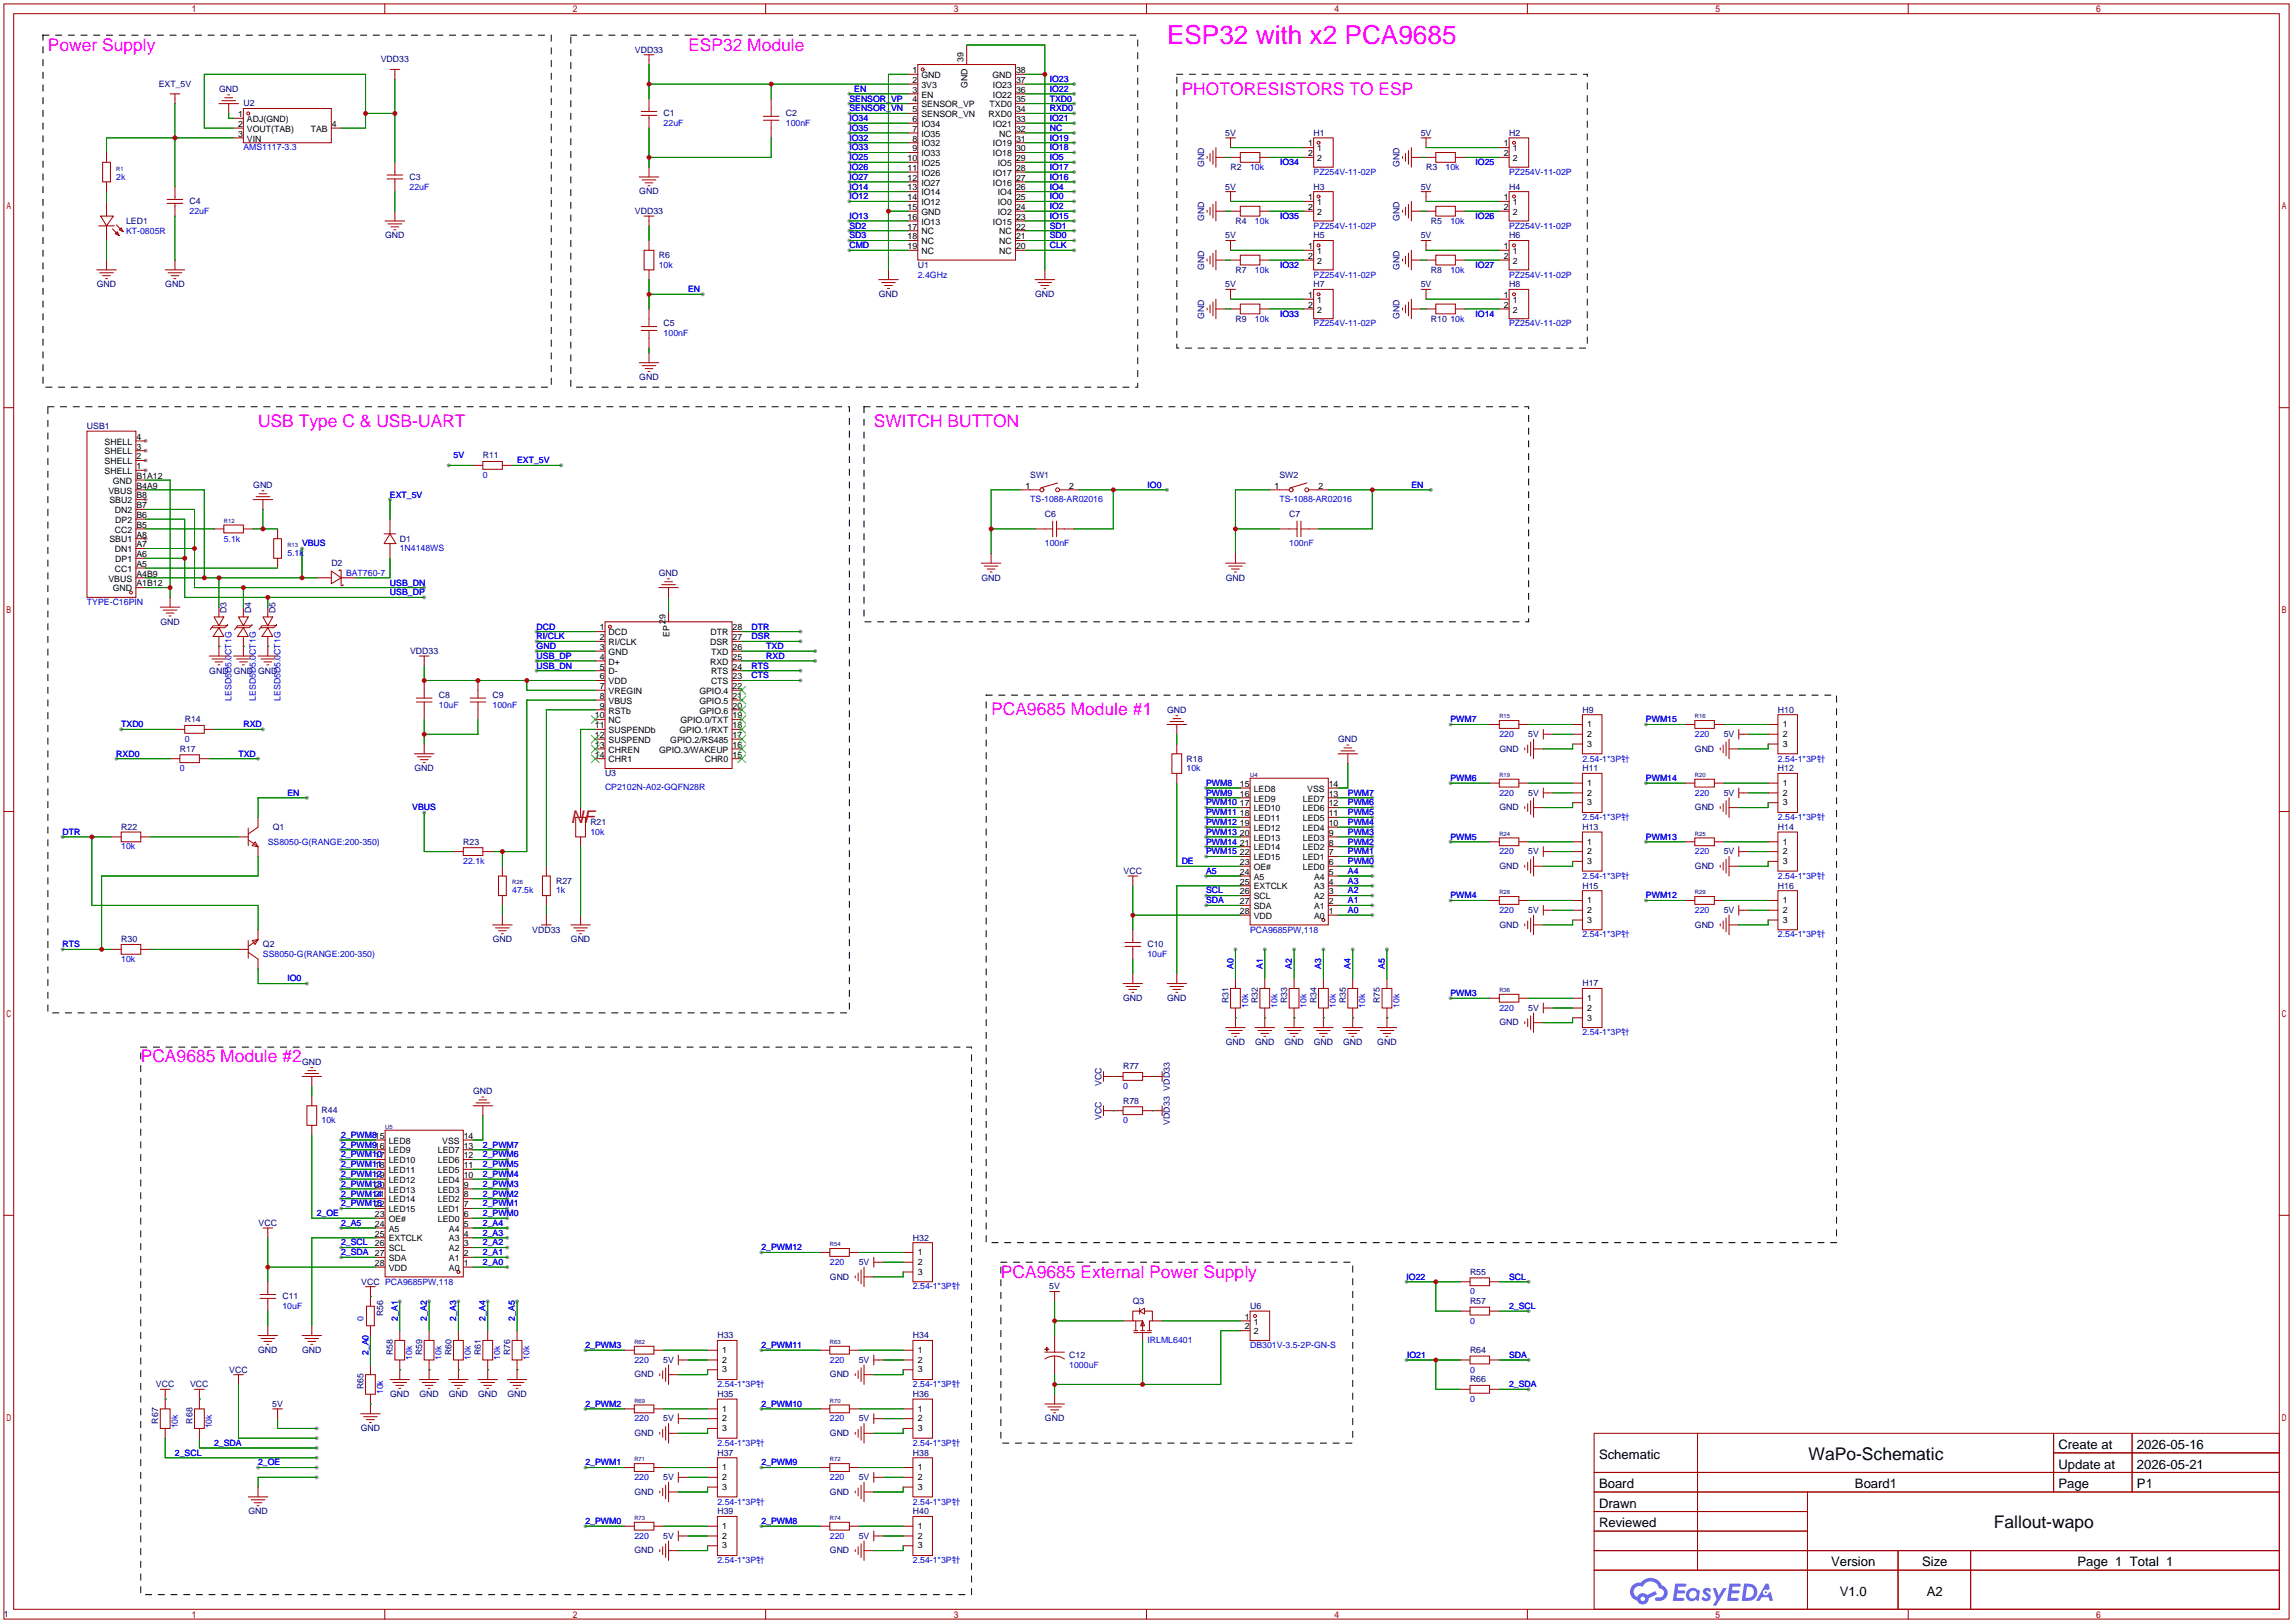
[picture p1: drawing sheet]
<svg xmlns="http://www.w3.org/2000/svg" width="596mm" height="422mm" viewBox="0 0 596 422" stroke-linecap="round" stroke-linejoin="round" font-family="sans-serif">
<defs><g id="words">
<text font-size="6.8" fill="#f0f" x="303.3" y="11.3">ESP32 with x2 PCA9685</text>
<g font-size="4.5" fill="#f0f">
<text x="12.4" y="13.1">Power Supply</text>
<text x="178.8" y="13.1">ESP32 Module</text>
<text x="307.1" y="24.6">PHOTORESISTORS TO ESP</text>
<text x="67.1" y="110.9">USB Type C &amp; USB-UART</text>
<text x="227.1" y="110.9">SWITCH BUTTON</text>
<text x="257.6" y="185.9">PCA9685 Module #1</text>
<text x="36.6" y="276">PCA9685 Module #2</text>
<text x="260.1" y="331.9">PCA9685 External Power Supply</text>
</g>
<text font-size="4.5" fill="#f00" x="148.3" y="213.8">NF</text>
<g font-size="4.5">
<text x="470" y="379.3">WaPo-Schematic</text>
<text x="518.2" y="397">Fallout-wapo</text>
</g>
<g font-size="3.4">
<text x="534.9" y="376.4">Create at</text>
<text x="555.3" y="376.4">2026-05-16</text>
<text x="415.5" y="379">Schematic</text>
<text x="534.9" y="381.5">Update at</text>
<text x="555.3" y="381.5">2026-05-21</text>
<text x="415.5" y="386.6">Board</text>
<text x="482" y="386.6">Board1</text>
<text x="534.9" y="386.6">Page</text>
<text x="555.3" y="386.6">P1</text>
<text x="415.5" y="391.7">Drawn</text>
<text x="415.5" y="396.7">Reviewed</text>
<text x="475.8" y="406.9">Version</text>
<text x="499.5" y="406.9">Size</text>
<text x="539.9" y="406.9">Page 1 Total 1</text>
<text x="478.1" y="414.5">V1.0</text>
<text x="500.7" y="414.5">A2</text>
</g>
<g font-size="2.3" fill="#000080">
<text x="99" y="16.2">VDD33</text>
<text x="165" y="13.7">VDD33</text>
<text x="41.2" y="22.6">EXT_5V</text>
<text x="56.9" y="23.8">GND</text>
<text x="63.2" y="27.7">U2</text>
<text x="172.5" y="30.2">C1</text>
<text x="204.2" y="30.2">C2</text>
<text x="318.4" y="35.3">5V</text>
<text x="341.4" y="35.3">H1</text>
<text x="369.2" y="35.3">5V</text>
<text x="392.2" y="35.3">H2</text>
<text x="106.4" y="46.7">C3</text>
<text x="312.9" y="43.4" transform="rotate(-90 312.9 43.4)">GND</text>
<text x="319.8" y="44.2">R2</text>
<text x="363.7" y="43.4" transform="rotate(-90 363.7 43.4)">GND</text>
<text x="370.6" y="44.2">R3</text>
<text x="49.3" y="53.1">C4</text>
<text x="166.1" y="50.5">GND</text>
<text x="318.4" y="49.2">5V</text>
<text x="341.4" y="49.2">H3</text>
<text x="369.2" y="49.2">5V</text>
<text x="392.2" y="49.2">H4</text>
<text x="32.8" y="58.1">LED1</text>
<text x="165" y="55.6">VDD33</text>
<text x="312.9" y="57.4" transform="rotate(-90 312.9 57.4)">GND</text>
<text x="321.1" y="58.1">R4</text>
<text x="363.7" y="57.4" transform="rotate(-90 363.7 57.4)">GND</text>
<text x="371.9" y="58.1">R5</text>
<text x="100.1" y="61.9">GND</text>
<text x="318.4" y="61.9">5V</text>
<text x="341.4" y="61.9">H5</text>
<text x="369.2" y="61.9">5V</text>
<text x="392.2" y="61.9">H6</text>
<text x="171.2" y="67">R6</text>
<text x="238.5" y="69.6">U1</text>
<text x="312.9" y="70.1" transform="rotate(-90 312.9 70.1)">GND</text>
<text x="321.1" y="70.8">R7</text>
<text x="363.7" y="70.1" transform="rotate(-90 363.7 70.1)">GND</text>
<text x="371.9" y="70.8">R8</text>
<text x="25.2" y="74.6">GND</text>
<text x="42.9" y="74.6">GND</text>
<text x="228.4" y="77.2">GND</text>
<text x="269" y="77.2">GND</text>
<text x="318.4" y="74.6">5V</text>
<text x="341.4" y="74.6">H7</text>
<text x="369.2" y="74.6">5V</text>
<text x="392.2" y="74.6">H8</text>
<text x="312.9" y="82.8" transform="rotate(-90 312.9 82.8)">GND</text>
<text x="321.1" y="83.5">R9</text>
<text x="363.7" y="82.8" transform="rotate(-90 363.7 82.8)">GND</text>
<text x="371.9" y="83.5">R10</text>
<text x="172.5" y="84.8">C5</text>
<text x="166.1" y="98.8">GND</text>
<text x="22.6" y="111.5">USB1</text>
<text x="125.5" y="119.1">R11</text>
<text x="267.7" y="124.2">SW1</text>
<text x="332.5" y="124.2">SW2</text>
<text x="65.8" y="126.7">GND</text>
<text x="271.5" y="134.3">C6</text>
<text x="335" y="134.3">C7</text>
<text x="103.9" y="140.7">D1</text>
<text x="86.1" y="147">D2</text>
<text x="171.2" y="149.6">GND</text>
<text x="255" y="150.8">GND</text>
<text x="318.5" y="150.8">GND</text>
<text x="58.9" y="159.4" transform="rotate(-90 58.9 159.4)">D3</text>
<text x="65.2" y="159.4" transform="rotate(-90 65.2 159.4)">D4</text>
<text x="71.6" y="159.4" transform="rotate(-90 71.6 159.4)">D5</text>
<text x="41.7" y="162.3">GND</text>
<text x="106.6" y="169.9">VDD33</text>
<text x="54.4" y="175">GND GND GND</text>
<text x="114" y="181.3">C8</text>
<text x="128" y="181.3">C9</text>
<text x="303.3" y="185.1">GND</text>
<text x="411.2" y="185.1">H9</text>
<text x="462" y="185.1">H10</text>
<text x="48" y="187.7">R14</text>
<text x="397.1" y="191.5">5V</text>
<text x="447.9" y="191.5">5V</text>
<text x="46.7" y="195.3">R17</text>
<text x="308.4" y="197.8">R18</text>
<text x="347.7" y="192.8">GND</text>
<text x="389.7" y="195.3">GND</text>
<text x="440.5" y="195.3">GND</text>
<text x="107.7" y="200.4">GND</text>
<text x="157.2" y="201.6">U3</text>
<text x="411.2" y="200.4">H11</text>
<text x="462" y="200.4">H12</text>
<text x="397.1" y="206.7">5V</text>
<text x="447.9" y="206.7">5V</text>
<text x="31.5" y="215.6">R22</text>
<text x="70.9" y="215.6">Q1</text>
<text x="153.4" y="214.3">R21</text>
<text x="389.7" y="210.5">GND</text>
<text x="411.2" y="215.6">H13</text>
<text x="440.5" y="210.5">GND</text>
<text x="462" y="215.6">H14</text>
<text x="120.4" y="219.4">R23</text>
<text x="397.1" y="222">5V</text>
<text x="447.9" y="222">5V</text>
<text x="292" y="227">VCC</text>
<text x="389.7" y="225.8">GND</text>
<text x="440.5" y="225.8">GND</text>
<text x="144.5" y="229.6">R27</text>
<text x="411.2" y="230.9">H15</text>
<text x="462" y="230.9">H16</text>
<text x="397.1" y="237.2">5V</text>
<text x="447.9" y="237.2">5V</text>
<text x="31.5" y="244.8">R30</text>
<text x="128" y="244.8">GND</text>
<text x="138.3" y="242.3">VDD33</text>
<text x="148.4" y="244.8">GND</text>
<text x="389.7" y="241">GND</text>
<text x="440.5" y="241">GND</text>
<text x="68.3" y="246.1">Q2</text>
<text x="298.2" y="246.1">C10</text>
<text x="411.2" y="256.3">H17</text>
<text x="291.9" y="260.1">GND</text>
<text x="303.3" y="260.1">GND</text>
<text x="319.2" y="260.6" transform="rotate(-90 319.2 260.6)">R31</text>
<text x="326.9" y="260.6" transform="rotate(-90 326.9 260.6)">R32</text>
<text x="334.5" y="260.6" transform="rotate(-90 334.5 260.6)">R33</text>
<text x="342.1" y="260.6" transform="rotate(-90 342.1 260.6)">R34</text>
<text x="349.7" y="260.6" transform="rotate(-90 349.7 260.6)">R35</text>
<text x="358.6" y="260.6" transform="rotate(-90 358.6 260.6)">R75</text>
<text x="397.1" y="262.6">5V</text>
<text x="389.7" y="266.4">GND</text>
<text x="318.5" y="271.5">GND</text>
<text x="326.2" y="271.5">GND</text>
<text x="333.8" y="271.5">GND</text>
<text x="341.4" y="271.5">GND</text>
<text x="349" y="271.5">GND</text>
<text x="357.9" y="271.5">GND</text>
<text x="78.5" y="276.6">GND</text>
<text x="291.8" y="277.8">R77</text>
<text x="123" y="284.2">GND</text>
<text x="286.2" y="282" transform="rotate(-90 286.2 282)">VCC</text>
<text x="291.8" y="286.7">R78</text>
<text x="83.6" y="289.3">R44</text>
<text x="286.2" y="290.9" transform="rotate(-90 286.2 290.9)">VCC</text>
<text x="304" y="292.2" transform="rotate(-90 304 292.2)">VDD33 VDD33</text>
<text x="67.2" y="318.5">VCC</text>
<text x="237.2" y="322.3">H32</text>
<text x="223.1" y="328.6">5V</text>
<text x="93.9" y="333.7">VCC PCA9685PW,118</text>
<text x="215.7" y="332.5">GND</text>
<text x="272.7" y="335">5V</text>
<text x="382" y="331.2">R55</text>
<text x="73.4" y="337.5">C11</text>
<text x="99.5" y="341.9" transform="rotate(-90 99.5 341.9)">R56</text>
<text x="294.4" y="338.8">Q3</text>
<text x="324.9" y="340.1">U6</text>
<text x="382" y="338.8">R57</text>
<text x="186.4" y="347.7">H33</text>
<text x="237.2" y="347.7">H34</text>
<text x="67.1" y="351.5">GND</text>
<text x="78.5" y="351.5">GND</text>
<text x="102.1" y="352" transform="rotate(-90 102.1 352)">R58</text>
<text x="109.7" y="352" transform="rotate(-90 109.7 352)">R59</text>
<text x="117.3" y="352" transform="rotate(-90 117.3 352)">R60</text>
<text x="124.9" y="352" transform="rotate(-90 124.9 352)">R61</text>
<text x="132.6" y="352" transform="rotate(-90 132.6 352)">R76</text>
<text x="277.9" y="352.8">C12</text>
<text x="382" y="351.5">R64</text>
<text x="59.6" y="356.6">VCC</text>
<text x="164.9" y="357.9">GND</text>
<text x="172.3" y="354">5V</text>
<text x="215.7" y="357.9">GND</text>
<text x="223.1" y="354">5V</text>
<text x="382" y="359.1">R66</text>
<text x="40.5" y="360.4">VCC</text>
<text x="49.4" y="360.4">VCC</text>
<text x="70.7" y="365.5">5V</text>
<text x="94.5" y="360.9" transform="rotate(-90 94.5 360.9)">R65</text>
<text x="101.4" y="362.9">GND</text>
<text x="109" y="362.9">GND</text>
<text x="116.6" y="362.9">GND</text>
<text x="124.2" y="362.9">GND</text>
<text x="131.8" y="362.9">GND</text>
<text x="186.4" y="362.9">H35</text>
<text x="237.2" y="362.9">H36</text>
<text x="41.1" y="369.8" transform="rotate(-90 41.1 369.8)">R67</text>
<text x="50" y="369.8" transform="rotate(-90 50 369.8)">R68</text>
<text x="93.7" y="371.8">GND</text>
<text x="172.3" y="369.3">5V</text>
<text x="223.1" y="369.3">5V</text>
<text x="271.5" y="369.3">GND</text>
<text x="164.9" y="373.1">GND</text>
<text x="215.7" y="373.1">GND</text>
<text x="186.4" y="378.2">H37</text>
<text x="237.2" y="378.2">H38</text>
<text x="164.9" y="388.3">GND</text>
<text x="172.3" y="384.5">5V</text>
<text x="215.7" y="388.3">GND</text>
<text x="223.1" y="384.5">5V</text>
<text x="64.5" y="393.4">GND</text>
<text x="186.4" y="393.4">H39</text>
<text x="237.2" y="393.4">H40</text>
<text x="172.3" y="399.8">5V</text>
<text x="223.1" y="399.8">5V</text>
<text x="164.9" y="403.6">GND</text>
<text x="215.7" y="403.6">GND</text>
<text x="1" y="420.1">1</text>
</g>
<g font-size="2.3">
<text x="250.4" y="16" transform="rotate(-90 250.4 16)">39</text>
<text x="237.1" y="19">1</text>
<text x="237.1" y="21.5">2</text>
<text x="239.4" y="20.3">GND</text>
<text x="239.4" y="22.8">3V3</text>
<text x="251.4" y="22.8" transform="rotate(-90 251.4 22.8)">GND</text>
<text x="257.9" y="20.3">GND</text>
<text x="258" y="22.8">IO23</text>
<text x="264" y="21.5">37</text>
<text x="264" y="19">38</text>
<text x="237.1" y="24.1">3</text>
<text x="237.1" y="26.6">4</text>
<text x="237.1" y="29.2">5</text>
<text x="239.4" y="25.3">EN</text>
<text x="239.4" y="27.9">SENSOR_VP</text>
<text x="257.2" y="27.9">TXD0</text>
<text x="258" y="25.3">IO22</text>
<text x="264" y="29.2">34</text>
<text x="264" y="26.6">35</text>
<text x="264" y="24.1">36</text>
<text x="61.9" y="30.4">1</text>
<text x="61.9" y="33">2</text>
<text x="61.9" y="35.5">3</text>
<text x="64.2" y="31.7">ADJ(GND)</text>
<text x="64.2" y="34.2">VOUT(TAB)</text>
<text x="80.8" y="34.2">TAB</text>
<text x="86.2" y="33">4</text>
<text x="237.1" y="31.7">6</text>
<text x="237.1" y="34.2">7</text>
<text x="239.4" y="30.4">SENSOR_VN</text>
<text x="239.4" y="33">IO34</text>
<text x="239.4" y="35.5">IO35</text>
<text x="256.9" y="30.4">RXD0</text>
<text x="258" y="33">IO21</text>
<text x="259.7" y="35.5">NC</text>
<text x="264" y="34.2">32</text>
<text x="264" y="31.7">33</text>
<text x="64.2" y="36.8">VIN</text>
<text x="235.9" y="41.9">10</text>
<text x="237.1" y="36.8">8</text>
<text x="237.1" y="39.3">9</text>
<text x="239.4" y="38">IO32</text>
<text x="239.4" y="40.6">IO33</text>
<text x="258" y="40.6">IO18</text>
<text x="258" y="38">IO19</text>
<text x="264" y="41.9">29</text>
<text x="264" y="39.3">30</text>
<text x="264" y="36.8">31</text>
<text x="340" y="38">1</text>
<text x="340" y="40.6">2</text>
<text x="342.3" y="39.3">1</text>
<text x="342.3" y="41.9">2</text>
<text x="390.8" y="38">1</text>
<text x="390.8" y="40.6">2</text>
<text x="393.1" y="39.3">1</text>
<text x="393.1" y="41.9">2</text>
<text x="235.9" y="44.4">11</text>
<text x="235.9" y="46.9">12</text>
<text x="239.4" y="43.1">IO25</text>
<text x="239.4" y="45.7">IO26</text>
<text x="258" y="45.7">IO17</text>
<text x="259.3" y="43.1">IO5</text>
<text x="264" y="46.9">27</text>
<text x="264" y="44.4">28</text>
<text x="235.9" y="49.5">13</text>
<text x="235.9" y="52">14</text>
<text x="239.4" y="48.2">IO27</text>
<text x="239.4" y="50.7">IO14</text>
<text x="239.4" y="53.3">IO12</text>
<text x="258" y="48.2">IO16</text>
<text x="259.3" y="53.3">IO0</text>
<text x="259.3" y="50.7">IO4</text>
<text x="264" y="52">25</text>
<text x="264" y="49.5">26</text>
<text x="340" y="52">1</text>
<text x="342.3" y="53.3">1</text>
<text x="390.8" y="52">1</text>
<text x="393.1" y="53.3">1</text>
<text x="235.9" y="54.6">15</text>
<text x="235.9" y="57.1">16</text>
<text x="235.9" y="59.6">17</text>
<text x="239.4" y="55.8">GND</text>
<text x="239.4" y="58.4">IO13</text>
<text x="258" y="58.4">IO15</text>
<text x="259.3" y="55.8">IO2</text>
<text x="264" y="59.6">22</text>
<text x="264" y="57.1">23</text>
<text x="264" y="54.6">24</text>
<text x="340" y="54.6">2</text>
<text x="342.3" y="55.8">2</text>
<text x="390.8" y="54.6">2</text>
<text x="393.1" y="55.8">2</text>
<text x="235.9" y="62.2">18</text>
<text x="235.9" y="64.7">19</text>
<text x="239.4" y="60.9">NC</text>
<text x="239.4" y="63.4">NC</text>
<text x="239.4" y="66">NC</text>
<text x="259.7" y="66">NC</text>
<text x="259.7" y="63.4">NC</text>
<text x="259.7" y="60.9">NC</text>
<text x="264" y="64.7">20</text>
<text x="264" y="62.2">21</text>
<text x="340" y="64.7">1</text>
<text x="342.3" y="66">1</text>
<text x="390.8" y="64.7">1</text>
<text x="393.1" y="66">1</text>
<text x="340" y="67.3">2</text>
<text x="342.3" y="68.5">2</text>
<text x="390.8" y="67.3">2</text>
<text x="393.1" y="68.5">2</text>
<text x="340" y="77.4">1</text>
<text x="390.8" y="77.4">1</text>
<text x="340" y="80">2</text>
<text x="342.3" y="78.7">1</text>
<text x="342.3" y="81.2">2</text>
<text x="390.8" y="80">2</text>
<text x="393.1" y="78.7">1</text>
<text x="393.1" y="81.2">2</text>
<text x="27.2" y="118.1">SHELL</text>
<text x="27.2" y="115.5">SHELL</text>
<text x="35.4" y="119.3">2</text>
<text x="35.4" y="116.8">3</text>
<text x="35.4" y="114.2">4</text>
<text x="27.2" y="123.1">SHELL</text>
<text x="27.2" y="120.6">SHELL</text>
<text x="29.3" y="125.7">GND</text>
<text x="35.4" y="124.4">B1A12</text>
<text x="35.4" y="121.9">1</text>
<text x="28.2" y="128.2">VBUS</text>
<text x="28.4" y="130.8">SBU2</text>
<text x="35.4" y="129.5">B8</text>
<text x="35.4" y="126.9">B4A9</text>
<text x="266.5" y="126.9">1</text>
<text x="277.9" y="126.9">2</text>
<text x="331.2" y="126.9">1</text>
<text x="342.6" y="126.9">2</text>
<text x="29.8" y="133.3">DN2</text>
<text x="30" y="135.8">DP2</text>
<text x="35.4" y="137.1">B5</text>
<text x="35.4" y="134.6">B6</text>
<text x="35.4" y="132">B7</text>
<text x="28.4" y="140.9">SBU1</text>
<text x="29.8" y="143.5">DN1</text>
<text x="29.8" y="138.4">CC2</text>
<text x="35.4" y="142.2">A7</text>
<text x="35.4" y="139.6">A8</text>
<text x="29.8" y="148.5">CC1</text>
<text x="30" y="146">DP1</text>
<text x="35.4" y="149.8">A4B9</text>
<text x="35.4" y="147.3">A5</text>
<text x="35.4" y="144.7">A6</text>
<text x="28.2" y="151.1">VBUS</text>
<text x="29.3" y="153.6">GND</text>
<text x="35.4" y="152.3">A1B12</text>
<text x="155.8" y="163.8">1</text>
<text x="155.8" y="166.3">2</text>
<text x="158.2" y="165">DCD</text>
<text x="158.2" y="167.6">RI/CLK</text>
<text x="172.9" y="162" transform="rotate(-90 172.9 162)">29</text>
<text x="174" y="165.6" transform="rotate(-90 174 165.6)">EP</text>
<text x="184.5" y="167.6">DSR</text>
<text x="184.6" y="165">DTR</text>
<text x="190.4" y="166.3">27</text>
<text x="190.4" y="163.8">28</text>
<text x="155.8" y="168.9">3</text>
<text x="155.8" y="171.4">4</text>
<text x="155.8" y="173.9">5</text>
<text x="158.2" y="170.1">GND</text>
<text x="158.2" y="172.7">D+</text>
<text x="184.5" y="172.7">RXD</text>
<text x="184.8" y="170.1">TXD</text>
<text x="190.4" y="173.9">24</text>
<text x="190.4" y="171.4">25</text>
<text x="190.4" y="168.9">26</text>
<text x="155.8" y="176.5">6</text>
<text x="155.8" y="179">7</text>
<text x="158.2" y="175.2">D-</text>
<text x="158.2" y="177.7">VDD</text>
<text x="184.8" y="177.7">CTS</text>
<text x="184.8" y="175.2">RTS</text>
<text x="190.4" y="179">22</text>
<text x="190.4" y="176.5">23</text>
<text x="155.8" y="181.6">8</text>
<text x="155.8" y="184.1">9</text>
<text x="158.2" y="180.3">VREGIN</text>
<text x="158.2" y="182.8">VBUS</text>
<text x="158.2" y="185.4">RSTb</text>
<text x="181.7" y="185.4">GPIO.6</text>
<text x="181.7" y="182.8">GPIO.5</text>
<text x="181.7" y="180.3">GPIO.4</text>
<text x="190.4" y="184.1">20</text>
<text x="190.4" y="181.6">21</text>
<text x="154.6" y="186.6">10</text>
<text x="154.6" y="189.2">11</text>
<text x="154.6" y="191.7">12</text>
<text x="158.2" y="187.9">NC</text>
<text x="158.2" y="190.4">SUSPENDb</text>
<text x="176.6" y="190.4">GPIO.1/RXT</text>
<text x="176.8" y="187.9">GPIO.0/TXT</text>
<text x="190.4" y="191.7">17</text>
<text x="190.4" y="189.2">18</text>
<text x="190.4" y="186.6">19</text>
<text x="412.5" y="188.9">1</text>
<text x="412.5" y="191.5">2</text>
<text x="463.3" y="188.9">1</text>
<text x="463.3" y="191.5">2</text>
<text x="154.6" y="194.3">13</text>
<text x="154.6" y="196.8">14</text>
<text x="158.2" y="193">SUSPEND</text>
<text x="158.2" y="195.5">CHREN</text>
<text x="171.3" y="195.5">GPIO.3/WAKEUP</text>
<text x="174.2" y="193">GPIO.2/RS485</text>
<text x="190.4" y="196.8">15</text>
<text x="190.4" y="194.3">16</text>
<text x="412.5" y="194">3</text>
<text x="463.3" y="194">3</text>
<text x="158.2" y="198.1">CHR1</text>
<text x="183.1" y="198.1">CHR0</text>
<text x="322.2" y="204.4">15</text>
<text x="322.2" y="207">16</text>
<text x="322.2" y="209.5">17</text>
<text x="325.8" y="205.7">LED8</text>
<text x="325.8" y="208.2">LED9</text>
<text x="338.6" y="208.2">LED7</text>
<text x="339.7" y="205.7">VSS</text>
<text x="345.3" y="209.5">12</text>
<text x="345.3" y="207">13</text>
<text x="345.3" y="204.4">14</text>
<text x="412.5" y="209.2">3</text>
<text x="412.5" y="204.2">1</text>
<text x="412.5" y="206.7">2</text>
<text x="463.3" y="209.2">3</text>
<text x="463.3" y="204.2">1</text>
<text x="463.3" y="206.7">2</text>
<text x="322.2" y="212">18</text>
<text x="322.2" y="214.6">19</text>
<text x="325.8" y="210.8">LED10</text>
<text x="325.8" y="213.3">LED11</text>
<text x="325.8" y="215.8">LED12</text>
<text x="338.6" y="215.8">LED4</text>
<text x="338.6" y="213.3">LED5</text>
<text x="338.6" y="210.8">LED6</text>
<text x="345.3" y="214.6">10</text>
<text x="345.3" y="212">11</text>
<text x="322.2" y="217.1">20</text>
<text x="322.2" y="219.7">21</text>
<text x="325.8" y="218.4">LED13</text>
<text x="325.8" y="220.9">LED14</text>
<text x="338.6" y="220.9">LED2</text>
<text x="338.6" y="218.4">LED3</text>
<text x="345.3" y="219.7">8</text>
<text x="345.3" y="217.1">9</text>
<text x="412.5" y="219.4">1</text>
<text x="412.5" y="221.9">2</text>
<text x="463.3" y="219.4">1</text>
<text x="463.3" y="221.9">2</text>
<text x="322.2" y="222.2">22</text>
<text x="322.2" y="224.7">23</text>
<text x="322.2" y="227.3">24</text>
<text x="325.8" y="223.5">LED15</text>
<text x="325.8" y="226">OE#</text>
<text x="338.6" y="226">LED0</text>
<text x="338.6" y="223.5">LED1</text>
<text x="345.3" y="227.3">5</text>
<text x="345.3" y="224.7">6</text>
<text x="345.3" y="222.2">7</text>
<text x="412.5" y="224.5">3</text>
<text x="463.3" y="224.5">3</text>
<text x="322.2" y="229.8">25</text>
<text x="322.2" y="232.4">26</text>
<text x="325.8" y="228.5">A5</text>
<text x="325.8" y="231.1">EXTCLK</text>
<text x="325.8" y="233.6">SCL</text>
<text x="341.5" y="233.6">A2</text>
<text x="341.5" y="231.1">A3</text>
<text x="341.5" y="228.5">A4</text>
<text x="345.3" y="232.4">3</text>
<text x="345.3" y="229.8">4</text>
<text x="322.2" y="234.9">27</text>
<text x="322.2" y="237.4">28</text>
<text x="325.8" y="236.2">SDA</text>
<text x="325.8" y="238.7">VDD</text>
<text x="341.5" y="238.7">A0</text>
<text x="341.5" y="236.2">A1</text>
<text x="345.3" y="237.4">1</text>
<text x="345.3" y="234.9">2</text>
<text x="412.5" y="239.7">3</text>
<text x="412.5" y="234.6">1</text>
<text x="412.5" y="237.2">2</text>
<text x="463.3" y="239.7">3</text>
<text x="463.3" y="234.6">1</text>
<text x="463.3" y="237.2">2</text>
<text x="412.5" y="260">1</text>
<text x="412.5" y="262.6">2</text>
<text x="412.5" y="265.1">3</text>
<text x="101" y="297.1">LED8</text>
<text x="101" y="299.7">LED9</text>
<text x="113.8" y="299.7">LED7</text>
<text x="114.9" y="297.1">VSS</text>
<text x="120.5" y="298.4">13</text>
<text x="120.5" y="295.9">14</text>
<text x="97.4" y="300.9">17</text>
<text x="97.4" y="303.5">18</text>
<text x="101" y="302.2">LED10</text>
<text x="101" y="304.7">LED11</text>
<text x="113.8" y="304.7">LED5</text>
<text x="113.8" y="302.2">LED6</text>
<text x="120.5" y="303.5">11</text>
<text x="120.5" y="300.9">12</text>
<text x="97.4" y="306">19</text>
<text x="97.4" y="308.6">20</text>
<text x="97.4" y="311.1">21</text>
<text x="101" y="307.3">LED12</text>
<text x="101" y="309.8">LED13</text>
<text x="113.8" y="309.8">LED3</text>
<text x="113.8" y="307.3">LED4</text>
<text x="120.5" y="311.1">8</text>
<text x="120.5" y="308.6">9</text>
<text x="120.5" y="306">10</text>
<text x="97.4" y="313.6">22</text>
<text x="97.4" y="316.2">23</text>
<text x="101" y="312.4">LED14</text>
<text x="101" y="314.9">LED15</text>
<text x="101" y="317.4">OE#</text>
<text x="113.8" y="317.4">LED0</text>
<text x="113.8" y="314.9">LED1</text>
<text x="113.8" y="312.4">LED2</text>
<text x="120.5" y="316.2">6</text>
<text x="120.5" y="313.6">7</text>
<text x="97.4" y="318.7">24</text>
<text x="97.4" y="321.3">25</text>
<text x="97.4" y="323.8">26</text>
<text x="101" y="320">A5</text>
<text x="101" y="322.5">EXTCLK</text>
<text x="116.7" y="322.5">A3</text>
<text x="116.7" y="320">A4</text>
<text x="120.5" y="323.8">3</text>
<text x="120.5" y="321.3">4</text>
<text x="120.5" y="318.7">5</text>
<text x="97.4" y="326.3">27</text>
<text x="97.4" y="328.9">28</text>
<text x="101" y="325.1">SCL</text>
<text x="101" y="327.6">SDA</text>
<text x="116.7" y="327.6">A1</text>
<text x="116.7" y="325.1">A2</text>
<text x="120.5" y="328.9">1</text>
<text x="120.5" y="326.3">2</text>
<text x="238.5" y="326.1">1</text>
<text x="238.5" y="328.6">2</text>
<text x="101" y="330.1">VDD</text>
<text x="116.7" y="330.1">A0</text>
<text x="238.5" y="331.2">3</text>
<text x="323.5" y="342.8">1</text>
<text x="323.5" y="345.4">2</text>
<text x="325.8" y="344.1">1</text>
<text x="325.8" y="346.7">2</text>
<text x="187.7" y="351.5">1</text>
<text x="238.5" y="351.5">1</text>
<text x="187.7" y="356.6">3</text>
<text x="187.7" y="354">2</text>
<text x="238.5" y="356.6">3</text>
<text x="238.5" y="354">2</text>
<text x="187.7" y="371.8">3</text>
<text x="187.7" y="366.7">1</text>
<text x="187.7" y="369.3">2</text>
<text x="238.5" y="371.8">3</text>
<text x="238.5" y="366.7">1</text>
<text x="238.5" y="369.3">2</text>
<text x="187.7" y="382">1</text>
<text x="238.5" y="382">1</text>
<text x="187.7" y="387">3</text>
<text x="187.7" y="384.5">2</text>
<text x="238.5" y="387">3</text>
<text x="238.5" y="384.5">2</text>
<text x="187.7" y="397.2">1</text>
<text x="187.7" y="399.7">2</text>
<text x="238.5" y="397.2">1</text>
<text x="238.5" y="399.7">2</text>
<text x="187.7" y="402.3">3</text>
<text x="238.5" y="402.3">3</text>
</g>
<g font-size="2.3" fill="#00f">
<text x="222" y="23.8">EN</text>
<text x="272.8" y="23.8">IO22</text>
<text x="272.8" y="21.3">IO23</text>
<text x="220.7" y="26.4">SENSOR_VP</text>
<text x="220.7" y="28.9">SENSOR_VN</text>
<text x="272.8" y="28.9">RXD0</text>
<text x="272.8" y="26.4">TXD0</text>
<text x="172.5" y="32.7">22uF</text>
<text x="204.2" y="32.7">100nF</text>
<text x="220.7" y="31.5">IO34</text>
<text x="220.7" y="34">IO35</text>
<text x="272.8" y="34">NC</text>
<text x="272.8" y="31.5">IO21</text>
<text x="63.2" y="39.1">AMS1117-3.3</text>
<text x="220.7" y="36.5">IO32</text>
<text x="220.7" y="39.1">IO33</text>
<text x="220.7" y="41.6">IO25</text>
<text x="272.8" y="41.6">IO5</text>
<text x="272.8" y="39.1">IO18</text>
<text x="272.8" y="36.5">IO19</text>
<text x="30.2" y="46.7">2k</text>
<text x="220.7" y="44.2">IO26</text>
<text x="220.7" y="46.7">IO27</text>
<text x="272.8" y="46.7">IO16</text>
<text x="272.8" y="44.2">IO17</text>
<text x="324.9" y="44.2">10k</text>
<text x="332.6" y="42.9">IO34</text>
<text x="341.4" y="45.4">PZ254V-11-02P</text>
<text x="375.7" y="44.2">10k</text>
<text x="383.4" y="42.9">IO25</text>
<text x="392.2" y="45.4">PZ254V-11-02P</text>
<text x="106.4" y="49.2">22uF</text>
<text x="220.7" y="49.2">IO14</text>
<text x="220.7" y="51.8">IO12</text>
<text x="272.8" y="51.8">IO0</text>
<text x="272.8" y="49.2">IO4</text>
<text x="49.3" y="55.6">22uF</text>
<text x="220.7" y="56.9">IO13</text>
<text x="220.7" y="59.4">SD2</text>
<text x="272.8" y="59.4">SD1</text>
<text x="272.8" y="56.9">IO15</text>
<text x="272.8" y="54.3">IO2</text>
<text x="326.1" y="58.1">10k</text>
<text x="332.6" y="56.9">IO35</text>
<text x="341.4" y="59.4">PZ254V-11-02P</text>
<text x="376.9" y="58.1">10k</text>
<text x="383.4" y="56.9">IO26</text>
<text x="392.2" y="59.4">PZ254V-11-02P</text>
<text x="32.8" y="60.7">KT-0805R</text>
<text x="220.7" y="61.9">SD3</text>
<text x="220.7" y="64.5">CMD</text>
<text x="272.8" y="61.9">SD0</text>
<text x="272.8" y="64.5">CLK</text>
<text x="171.2" y="69.6">10k</text>
<text x="326.1" y="70.8">10k</text>
<text x="332.6" y="69.6">IO32</text>
<text x="376.9" y="70.8">10k</text>
<text x="383.4" y="69.6">IO27</text>
<text x="178.8" y="75.9">EN</text>
<text x="238.5" y="72.1">2.4GHz</text>
<text x="341.4" y="72.1">PZ254V-11-02P</text>
<text x="392.2" y="72.1">PZ254V-11-02P</text>
<text x="326.1" y="83.5">10k</text>
<text x="332.6" y="82.3">IO33</text>
<text x="376.9" y="83.5">10k</text>
<text x="383.4" y="82.3">IO14</text>
<text x="172.5" y="87.3">100nF</text>
<text x="341.4" y="84.8">PZ254V-11-02P</text>
<text x="392.2" y="84.8">PZ254V-11-02P</text>
<text x="117.9" y="119.1">5V</text>
<text x="125.5" y="124.2">0</text>
<text x="134.4" y="120.4">EXT_5V</text>
<text x="101.3" y="129.3">EXT_5V</text>
<text x="267.7" y="130.5">TS-1088-AR02016</text>
<text x="298.2" y="126.7">IO0</text>
<text x="332.5" y="130.5">TS-1088-AR02016</text>
<text x="366.8" y="126.7">EN</text>
<text x="58.2" y="140.7">5.1k</text>
<text x="78.5" y="142">VBUS</text>
<text x="103.9" y="143.2">1N4148WS</text>
<text x="271.5" y="142">100nF</text>
<text x="335" y="142">100nF</text>
<text x="74.7" y="144.5">5.1k</text>
<text x="89.9" y="149.6">BAT760-7</text>
<text x="101.3" y="154.7">USB_DP</text>
<text x="101.3" y="152.1">USB_DN</text>
<text x="22.6" y="157.2">TYPE-C16PIN</text>
<text x="139.4" y="163.5">DCD</text>
<text x="139.4" y="166.1">RI/CLK</text>
<text x="195.3" y="166.1">DSR</text>
<text x="195.3" y="163.5">DTR</text>
<text x="139.4" y="168.6">GND</text>
<text x="139.4" y="171.2">USB_DP</text>
<text x="139.4" y="173.7">USB_DN</text>
<text x="195.3" y="173.7">RTS</text>
<text x="199.1" y="171.2">RXD</text>
<text x="199.1" y="168.6">TXD</text>
<text x="195.3" y="176.2">CTS</text>
<text x="60.2" y="182.1" transform="rotate(-90 60.2 182.1)">LESD5D5.0CT1G</text>
<text x="66.5" y="182.1" transform="rotate(-90 66.5 182.1)">LESD5D5.0CT1G</text>
<text x="72.9" y="182.1" transform="rotate(-90 72.9 182.1)">LESD5D5.0CT1G</text>
<text x="114" y="183.9">10uF</text>
<text x="128" y="183.9">100nF</text>
<text x="31.5" y="188.9">TXD0</text>
<text x="63.2" y="188.9">RXD</text>
<text x="376.9" y="187.7">PWM7</text>
<text x="389.6" y="191.5">220</text>
<text x="427.7" y="187.7">PWM15</text>
<text x="440.4" y="191.5">220</text>
<text x="30.2" y="196.6">RXD0</text>
<text x="48" y="192.8">0</text>
<text x="62" y="196.6">TXD</text>
<text x="411.2" y="197.8">2.54-1*3P针</text>
<text x="462" y="197.8">2.54-1*3P针</text>
<text x="46.7" y="200.4">0</text>
<text x="308.4" y="200.4">10k</text>
<text x="376.9" y="202.9">PWM6</text>
<text x="427.7" y="202.9">PWM14</text>
<text x="74.7" y="206.7">EN</text>
<text x="157.2" y="205.2">CP2102N-A02-GQFN28R</text>
<text x="313.4" y="204.2">PWM8</text>
<text x="313.4" y="206.7">PWM9</text>
<text x="313.4" y="209.3">PWM10</text>
<text x="350.3" y="209.3">PWM6</text>
<text x="350.3" y="206.7">PWM7</text>
<text x="389.6" y="206.7">220</text>
<text x="440.4" y="206.7">220</text>
<text x="107.1" y="210.5">VBUS</text>
<text x="313.4" y="211.8">PWM11</text>
<text x="313.4" y="214.3">PWM12</text>
<text x="350.3" y="214.3">PWM4</text>
<text x="350.3" y="211.8">PWM5</text>
<text x="411.2" y="213.1">2.54-1*3P针</text>
<text x="462" y="213.1">2.54-1*3P针</text>
<text x="16.3" y="216.9">DTR</text>
<text x="31.5" y="220.7">10k</text>
<text x="69.6" y="219.4">SS8050-G(RANGE:200-350)</text>
<text x="153.4" y="216.9">10k</text>
<text x="313.4" y="216.9">PWM13</text>
<text x="313.4" y="219.4">PWM14</text>
<text x="313.4" y="222">PWM15</text>
<text x="350.3" y="222">PWM1</text>
<text x="350.3" y="219.4">PWM2</text>
<text x="350.3" y="216.9">PWM3</text>
<text x="376.9" y="218.2">PWM5</text>
<text x="389.6" y="222">220</text>
<text x="427.7" y="218.2">PWM13</text>
<text x="440.4" y="222">220</text>
<text x="120.4" y="224.5">22.1k</text>
<text x="307.1" y="224.5">DE</text>
<text x="313.4" y="227">A5</text>
<text x="350.3" y="227">A4</text>
<text x="350.3" y="224.5">PWM0</text>
<text x="133.1" y="232.1">47.5k</text>
<text x="144.5" y="232.1">1k</text>
<text x="313.4" y="232.1">SCL</text>
<text x="350.3" y="232.1">A2</text>
<text x="350.3" y="229.6">A3</text>
<text x="376.9" y="233.4">PWM4</text>
<text x="411.2" y="228.3">2.54-1*3P针</text>
<text x="427.7" y="233.4">PWM12</text>
<text x="462" y="228.3">2.54-1*3P针</text>
<text x="313.4" y="234.7">SDA</text>
<text x="350.3" y="237.2">A0</text>
<text x="350.3" y="234.7">A1</text>
<text x="389.6" y="237.2">220</text>
<text x="440.4" y="237.2">220</text>
<text x="324.9" y="242.3">PCA9685PW,118</text>
<text x="411.2" y="243.6">2.54-1*3P针</text>
<text x="462" y="243.6">2.54-1*3P针</text>
<text x="16.3" y="246.1">RTS</text>
<text x="31.5" y="249.9">10k</text>
<text x="68.3" y="248.6">SS8050-G(RANGE:200-350)</text>
<text x="298.2" y="248.6">10uF</text>
<text x="320.5" y="251.7" transform="rotate(-90 320.5 251.7)">A0</text>
<text x="328.1" y="251.7" transform="rotate(-90 328.1 251.7)">A1</text>
<text x="335.8" y="251.7" transform="rotate(-90 335.8 251.7)">A2</text>
<text x="343.4" y="251.7" transform="rotate(-90 343.4 251.7)">A3</text>
<text x="351" y="251.7" transform="rotate(-90 351 251.7)">A4</text>
<text x="359.9" y="251.7" transform="rotate(-90 359.9 251.7)">A5</text>
<text x="74.7" y="255">IO0</text>
<text x="324.3" y="261.9" transform="rotate(-90 324.3 261.9)">10k</text>
<text x="331.9" y="261.9" transform="rotate(-90 331.9 261.9)">10k</text>
<text x="339.6" y="261.9" transform="rotate(-90 339.6 261.9)">10k</text>
<text x="347.2" y="261.9" transform="rotate(-90 347.2 261.9)">10k</text>
<text x="354.8" y="261.9" transform="rotate(-90 354.8 261.9)">10k</text>
<text x="363.7" y="261.9" transform="rotate(-90 363.7 261.9)">10k</text>
<text x="376.9" y="258.8">PWM3</text>
<text x="389.6" y="262.6">220</text>
<text x="411.2" y="269">2.54-1*3P针</text>
<text x="291.8" y="282.9">0</text>
<text x="83.6" y="291.8">10k</text>
<text x="291.8" y="291.8">0</text>
<text x="88.6" y="295.6">2_PWM815</text>
<text x="88.6" y="298.2">2_PWM916</text>
<text x="125.5" y="298.2">2_PWM7</text>
<text x="88.6" y="300.7">2_PWM10</text>
<text x="88.6" y="303.2">2_PWM11</text>
<text x="88.6" y="305.8">2_PWM12</text>
<text x="125.5" y="305.8">2_PWM4</text>
<text x="125.5" y="303.2">2_PWM5</text>
<text x="125.5" y="300.7">2_PWM6</text>
<text x="88.6" y="308.3">2_PWM13</text>
<text x="88.6" y="310.9">2_PWM14</text>
<text x="125.5" y="310.9">2_PWM2</text>
<text x="125.5" y="308.3">2_PWM3</text>
<text x="82.3" y="315.9">2_OE</text>
<text x="88.6" y="313.4">2_PWM15</text>
<text x="125.5" y="315.9">2_PWM0</text>
<text x="125.5" y="313.4">2_PWM1</text>
<text x="88.6" y="318.5">2_A5</text>
<text x="88.6" y="323.6">2_SCL</text>
<text x="125.5" y="323.6">2_A2</text>
<text x="125.5" y="321">2_A3</text>
<text x="125.5" y="318.5">2_A4</text>
<text x="88.6" y="326.1">2_SDA</text>
<text x="125.5" y="328.6">2_A0</text>
<text x="125.5" y="326.1">2_A1</text>
<text x="197.9" y="324.8">2_PWM12</text>
<text x="215.6" y="328.6">220</text>
<text x="237.2" y="335">2.54-1*3P针</text>
<text x="365.5" y="332.5">IO22</text>
<text x="392.2" y="332.5">SCL</text>
<text x="73.4" y="340.1">10uF</text>
<text x="382" y="336.3">0</text>
<text x="392.2" y="340.1">2_SCL</text>
<text x="94.5" y="343.2" transform="rotate(-90 94.5 343.2)">0</text>
<text x="103.3" y="343.2" transform="rotate(-90 103.3 343.2)">2_A1</text>
<text x="111" y="343.2" transform="rotate(-90 111 343.2)">2_A2</text>
<text x="118.6" y="343.2" transform="rotate(-90 118.6 343.2)">2_A3</text>
<text x="126.2" y="343.2" transform="rotate(-90 126.2 343.2)">2_A4</text>
<text x="133.8" y="343.2" transform="rotate(-90 133.8 343.2)">2_A5</text>
<text x="382" y="343.9">0</text>
<text x="95.7" y="352" transform="rotate(-90 95.7 352)">2_A0</text>
<text x="107.2" y="353.3" transform="rotate(-90 107.2 353.3)">10k</text>
<text x="114.8" y="353.3" transform="rotate(-90 114.8 353.3)">10k</text>
<text x="122.4" y="353.3" transform="rotate(-90 122.4 353.3)">10k</text>
<text x="130" y="353.3" transform="rotate(-90 130 353.3)">10k</text>
<text x="137.6" y="353.3" transform="rotate(-90 137.6 353.3)">10k</text>
<text x="152.1" y="350.2">2_PWM3</text>
<text x="197.9" y="350.2">2_PWM11</text>
<text x="298.2" y="349">IRLML6401</text>
<text x="324.9" y="350.2">DB301V-3.5-2P-GN-S</text>
<text x="365.7" y="352.8">IO21</text>
<text x="392.2" y="352.8">SDA</text>
<text x="164.8" y="354">220</text>
<text x="215.6" y="354">220</text>
<text x="277.9" y="355.3">1000uF</text>
<text x="382" y="356.6">0</text>
<text x="99.5" y="362.2" transform="rotate(-90 99.5 362.2)">10k</text>
<text x="152.1" y="365.5">2_PWM2</text>
<text x="186.4" y="360.4">2.54-1*3P针</text>
<text x="197.9" y="365.5">2_PWM10</text>
<text x="237.2" y="360.4">2.54-1*3P针</text>
<text x="382" y="364.2">0</text>
<text x="392.2" y="360.4">2_SDA</text>
<text x="46.2" y="371.1" transform="rotate(-90 46.2 371.1)">10k</text>
<text x="55.1" y="371.1" transform="rotate(-90 55.1 371.1)">10k</text>
<text x="164.8" y="369.3">220</text>
<text x="215.6" y="369.3">220</text>
<text x="55.6" y="375.6">2_SDA</text>
<text x="186.4" y="375.6">2.54-1*3P针</text>
<text x="237.2" y="375.6">2.54-1*3P针</text>
<text x="45.5" y="378.2">2_SCL</text>
<text x="67.1" y="380.7">2_OE</text>
<text x="152.1" y="380.7">2_PWM1</text>
<text x="197.9" y="380.7">2_PWM9</text>
<text x="164.8" y="384.5">220</text>
<text x="215.6" y="384.5">220</text>
<text x="152.1" y="396">2_PWM0</text>
<text x="186.4" y="390.9">2.54-1*3P针</text>
<text x="197.9" y="396">2_PWM8</text>
<text x="237.2" y="390.9">2.54-1*3P针</text>
<text x="164.8" y="399.8">220</text>
<text x="215.6" y="399.8">220</text>
<text x="186.4" y="406.1">2.54-1*3P针</text>
<text x="237.2" y="406.1">2.54-1*3P针</text>
</g>
<g font-size="1.5" fill="#000080">
<text x="30.2" y="44.3">R1</text>
<text x="58.2" y="135.8">R12</text>
<text x="74.7" y="142.1">R13</text>
<text x="389.6" y="186.6">R15</text>
<text x="440.4" y="186.6">R16</text>
<text x="324.9" y="201.8">U4</text>
<text x="389.6" y="201.8">R19</text>
<text x="440.4" y="201.8">R20</text>
<text x="389.6" y="217.1">R24</text>
<text x="440.4" y="217.1">R25</text>
<text x="133.1" y="229.8">R26</text>
<text x="389.6" y="232.3">R28</text>
<text x="440.4" y="232.3">R29</text>
<text x="389.6" y="257.7">R36</text>
<text x="100.1" y="293.3">U5</text>
<text x="215.6" y="323.7">R54</text>
<text x="164.8" y="349.1">R62</text>
<text x="215.6" y="349.1">R63</text>
<text x="164.8" y="364.4">R69</text>
<text x="215.6" y="364.4">R70</text>
<text x="164.8" y="379.6">R71</text>
<text x="215.6" y="379.6">R72</text>
<text x="164.8" y="394.9">R73</text>
<text x="215.6" y="394.9">R74</text>
</g>
</g></defs>
<g fill="#999">
<circle cx="37.8" cy="140" r=".51"/>
<circle cx="37.8" cy="129.8" r=".51"/>
<circle cx="37.8" cy="122.2" r=".51"/>
<circle cx="37.8" cy="119.6" r=".51"/>
<circle cx="37.8" cy="117.1" r=".51"/>
<circle cx="37.8" cy="114.6" r=".51"/>
<circle cx="182.6" cy="76.5" r=".51"/>
<circle cx="220.7" cy="24.4" r=".51"/>
<circle cx="220.7" cy="26.9" r=".51"/>
<circle cx="220.7" cy="29.5" r=".51"/>
<circle cx="220.7" cy="32" r=".51"/>
<circle cx="220.7" cy="34.5" r=".51"/>
<circle cx="220.7" cy="37.1" r=".51"/>
<circle cx="220.7" cy="39.6" r=".51"/>
<circle cx="220.7" cy="42.2" r=".51"/>
<circle cx="220.7" cy="44.7" r=".51"/>
<circle cx="220.7" cy="47.2" r=".51"/>
<circle cx="220.7" cy="49.8" r=".51"/>
<circle cx="220.7" cy="52.3" r=".51"/>
<circle cx="220.7" cy="57.4" r=".51"/>
<circle cx="220.7" cy="59.9" r=".51"/>
<circle cx="220.7" cy="62.5" r=".51"/>
<circle cx="279.1" cy="62.5" r=".51"/>
<circle cx="279.1" cy="59.9" r=".51"/>
<circle cx="279.1" cy="57.4" r=".51"/>
<circle cx="279.1" cy="54.9" r=".51"/>
<circle cx="279.1" cy="52.3" r=".51"/>
<circle cx="279.1" cy="49.8" r=".51"/>
<circle cx="279.1" cy="47.2" r=".51"/>
<circle cx="279.1" cy="44.7" r=".51"/>
<circle cx="279.1" cy="42.2" r=".51"/>
<circle cx="279.1" cy="39.6" r=".51"/>
<circle cx="279.1" cy="37.1" r=".51"/>
<circle cx="279.1" cy="34.5" r=".51"/>
<circle cx="279.1" cy="32" r=".51"/>
<circle cx="279.1" cy="29.5" r=".51"/>
<circle cx="279.1" cy="26.9" r=".51"/>
<circle cx="279.1" cy="24.4" r=".51"/>
<circle cx="279.1" cy="21.8" r=".51"/>
<circle cx="220.7" cy="65" r=".51"/>
<circle cx="279.1" cy="65" r=".51"/>
<circle cx="303.3" cy="127.3" r=".51"/>
<circle cx="371.9" cy="127.3" r=".51"/>
<circle cx="78.5" cy="142.5" r=".51"/>
<circle cx="110.2" cy="155.2" r=".51"/>
<circle cx="110.2" cy="152.7" r=".51"/>
<circle cx="139.4" cy="164.1" r=".51"/>
<circle cx="139.4" cy="166.6" r=".51"/>
<circle cx="139.4" cy="169.2" r=".51"/>
<circle cx="139.4" cy="171.7" r=".51"/>
<circle cx="139.4" cy="174.2" r=".51"/>
<circle cx="208" cy="176.8" r=".51"/>
<circle cx="208" cy="174.2" r=".51"/>
<circle cx="211.8" cy="171.7" r=".51"/>
<circle cx="211.8" cy="169.2" r=".51"/>
<circle cx="208" cy="166.6" r=".51"/>
<circle cx="208" cy="164.1" r=".51"/>
<circle cx="110.2" cy="211.1" r=".51"/>
<circle cx="31.5" cy="189.5" r=".51"/>
<circle cx="30.2" cy="197.1" r=".51"/>
<circle cx="68.3" cy="189.5" r=".51"/>
<circle cx="67.1" cy="197.1" r=".51"/>
<circle cx="16.3" cy="246.6" r=".51"/>
<circle cx="16.3" cy="217.4" r=".51"/>
<circle cx="79.8" cy="207.3" r=".51"/>
<circle cx="79.8" cy="255.5" r=".51"/>
<circle cx="313.4" cy="204.7" r=".51"/>
<circle cx="313.4" cy="207.3" r=".51"/>
<circle cx="313.4" cy="209.8" r=".51"/>
<circle cx="313.4" cy="212.3" r=".51"/>
<circle cx="313.4" cy="214.9" r=".51"/>
<circle cx="313.4" cy="217.4" r=".51"/>
<circle cx="313.4" cy="220" r=".51"/>
<circle cx="313.4" cy="222.5" r=".51"/>
<circle cx="313.4" cy="227.6" r=".51"/>
<circle cx="313.4" cy="232.7" r=".51"/>
<circle cx="313.4" cy="235.2" r=".51"/>
<circle cx="356.6" cy="237.7" r=".51"/>
<circle cx="356.6" cy="235.2" r=".51"/>
<circle cx="356.6" cy="232.7" r=".51"/>
<circle cx="356.6" cy="230.1" r=".51"/>
<circle cx="356.6" cy="227.6" r=".51"/>
<circle cx="356.6" cy="225" r=".51"/>
<circle cx="356.6" cy="222.5" r=".51"/>
<circle cx="356.6" cy="220" r=".51"/>
<circle cx="356.6" cy="217.4" r=".51"/>
<circle cx="356.6" cy="214.9" r=".51"/>
<circle cx="356.6" cy="212.3" r=".51"/>
<circle cx="356.6" cy="209.8" r=".51"/>
<circle cx="356.6" cy="207.3" r=".51"/>
<circle cx="321.1" cy="246.6" r=".51"/>
<circle cx="328.7" cy="246.6" r=".51"/>
<circle cx="336.3" cy="246.6" r=".51"/>
<circle cx="343.9" cy="246.6" r=".51"/>
<circle cx="351.5" cy="246.6" r=".51"/>
<circle cx="376.9" cy="188.2" r=".51"/>
<circle cx="376.9" cy="203.5" r=".51"/>
<circle cx="376.9" cy="218.7" r=".51"/>
<circle cx="376.9" cy="233.9" r=".51"/>
<circle cx="427.7" cy="188.2" r=".51"/>
<circle cx="427.7" cy="203.5" r=".51"/>
<circle cx="427.7" cy="218.7" r=".51"/>
<circle cx="427.7" cy="233.9" r=".51"/>
<circle cx="376.9" cy="259.3" r=".51"/>
<circle cx="88.6" cy="296.2" r=".51"/>
<circle cx="88.6" cy="298.7" r=".51"/>
<circle cx="88.6" cy="301.2" r=".51"/>
<circle cx="88.6" cy="303.8" r=".51"/>
<circle cx="88.6" cy="306.3" r=".51"/>
<circle cx="88.6" cy="308.9" r=".51"/>
<circle cx="88.6" cy="311.4" r=".51"/>
<circle cx="88.6" cy="313.9" r=".51"/>
<circle cx="88.6" cy="319" r=".51"/>
<circle cx="88.6" cy="324.1" r=".51"/>
<circle cx="88.6" cy="326.6" r=".51"/>
<circle cx="131.8" cy="329.2" r=".51"/>
<circle cx="131.8" cy="326.6" r=".51"/>
<circle cx="131.8" cy="324.1" r=".51"/>
<circle cx="131.8" cy="321.6" r=".51"/>
<circle cx="131.8" cy="319" r=".51"/>
<circle cx="131.8" cy="316.5" r=".51"/>
<circle cx="131.8" cy="313.9" r=".51"/>
<circle cx="131.8" cy="311.4" r=".51"/>
<circle cx="131.8" cy="308.9" r=".51"/>
<circle cx="131.8" cy="306.3" r=".51"/>
<circle cx="131.8" cy="303.8" r=".51"/>
<circle cx="131.8" cy="301.2" r=".51"/>
<circle cx="131.8" cy="298.7" r=".51"/>
<circle cx="103.9" cy="338.1" r=".51"/>
<circle cx="111.5" cy="338.1" r=".51"/>
<circle cx="119.1" cy="338.1" r=".51"/>
<circle cx="126.7" cy="338.1" r=".51"/>
<circle cx="82.3" cy="373.6" r=".51"/>
<circle cx="82.3" cy="371.1" r=".51"/>
<circle cx="82.3" cy="376.2" r=".51"/>
<circle cx="82.3" cy="378.7" r=".51"/>
<circle cx="82.3" cy="381.3" r=".51"/>
<circle cx="67.1" cy="381.3" r=".51"/>
<circle cx="82.3" cy="383.8" r=".51"/>
<circle cx="152.1" cy="350.8" r=".51"/>
<circle cx="152.1" cy="366" r=".51"/>
<circle cx="152.1" cy="381.3" r=".51"/>
<circle cx="152.1" cy="396.5" r=".51"/>
<circle cx="197.9" cy="396.5" r=".51"/>
<circle cx="197.9" cy="381.3" r=".51"/>
<circle cx="197.9" cy="366" r=".51"/>
<circle cx="197.9" cy="350.8" r=".51"/>
<circle cx="197.9" cy="325.4" r=".51"/>
<circle cx="397.3" cy="333" r=".51"/>
<circle cx="397.3" cy="353.3" r=".51"/>
<circle cx="397.3" cy="340.6" r=".51"/>
<circle cx="397.3" cy="360.9" r=".51"/>
<circle cx="365.5" cy="333" r=".51"/>
<circle cx="365.5" cy="353.3" r=".51"/>
<circle cx="116.6" cy="120.9" r=".51"/>
<circle cx="101.3" cy="129.8" r=".51"/>
<circle cx="145.8" cy="120.9" r=".51"/>
<circle cx="360.4" cy="246.6" r=".51"/>
<circle cx="134.4" cy="338.1" r=".51"/>
</g>
<g fill="none" stroke="#a10000" stroke-width=".26">
<path d="M1 1h593.9v419.6h-593.9zM3.6 3.6h588.7v414.5h-588.7zM100 1v2.6M199 1v2.6M297.9 1v2.6M396.9 1v2.6M495.9 1v2.6M1 105.9h2.6M592.3 105.9h2.6M1 210.8h2.6M592.3 210.8h2.6M1 315.7h2.6"/>
<path d="M592.3 315.7h2.6M414.3 372.4h178v45.7h-178zM441.1 372.4v35.5M533.7 372.4v15.2M533.7 377.4h58.6M554.1 372.4v15.2M414.3 382.5h178M414.3 387.6h178M414.3 392.7h55.4M414.3 397.8h55.4M469.7 387.6v30.5M100 418.1v2.5"/>
<path d="M199 418.1v2.5M297.9 418.1v2.5M396.9 418.1v2.5M414.3 402.8h178M414.3 407.9h178M493.2 402.8v15.3M495.9 418.1v2.5M512.1 402.8v15.3"/>
</g>
<g fill="#5487ff">
<path d="M442.8 412.8a1.3 1.3 0 0 1 1.9 .2l-.4 .7a.47 .47 0 0 0-.4-.5 .47 .47 0 0 0-.5 .3l.1 .1a1.28 1.28 0 0 1 .8 2.1 1.53 1.53 0 0 1-2.2-.3l.5-.6 .8 .4a.31 .31 0 0 0 .4-.2 .31 .31 0 0 0-.3-.4 1.12 1.12 0 0 1-.7-1.8z"/>
<path d="M445.1 412.6h.9l.6 1.9 1.2-1.9h.9l-2.7 4.5h-.9l1-1.7z"/>
<path d="M435.3 411.4h2.6a.4 .4 0 0 1 .4 .4 .4 .4 0 0 1-.4 .4h-1.8l-.1 .9h1.6l.4 .4a.5 .5 0 0 1-.7 .4h-1.4l-.2 1.2h1.6a.39 .39 0 0 1 .4 .4 .39 .39 0 0 1-.4 .4h-2.6z"/>
<path d="M449.4 411.4h2.6a.4 .4 0 0 1 .4 .4 .4 .4 0 0 1-.4 .4h-1.8l-.1 .9h1.6l.3 .2a.4 .4 0 0 1-.3 .6h-1.7l-.2 1.2h1.6a.39 .39 0 0 1 .4 .4 .39 .39 0 0 1-.4 .4h-2.6z"/>
<path d="M458.8 411.4h.8l.3 1.4-.6 .3a.75 .75 0 0 0-1.1 .3 .75 .75 0 0 0 .5 1.1 .75 .75 0 0 0 .9-.7l.5-.3 .6 2.4h-.8l-.2-1h-1.9l-.5 1h-1z"/>
<path d="M453.2 411.4l-.6 4.5h1.5a2.27 2.27 0 0 0 2.6-2.3 2.27 2.27 0 0 0-2.7-2.2zM454 412.2a1.5 1.5 0 0 1 1.8 1.5 1.5 1.5 0 0 1-1.9 1.4h-.3z"/>
<path d="M438.7 413a1.6 1.6 0 0 0-.3 2.3 1.6 1.6 0 0 0 2.3 .2l.7 .4 .3-2.5-.1-.3h-.5a1.58 1.58 0 0 0-2.4-.1zM439.3 413.6a.99 .99 0 0 1 1.6 .5 .99 .99 0 0 1-1.3 1.1 .98 .98 0 0 1-.3-1.6z"/>
<path d="M424.3 411.8a2.37 2.37 0 0 0 1.1 4 1.54 1.54 0 0 0 1.8 1 1.54 1.54 0 0 0 1.2-1.6l2.2-1.1-.5-.7-2 1a1.57 1.57 0 0 0-2.6 .5 1.5 1.5 0 0 1-.8-2.1 1.5 1.5 0 0 1 2.2-.5 2.27 2.27 0 0 1 2.3-1.4 2.27 2.27 0 0 1 2 1.8 1.16 1.16 0 0 1 1.2 1.1 1.16 1.16 0 0 1-1.1 1.2h-.7a.47 .47 0 0 0-.5 .4 .47 .47 0 0 0 .4 .5 2.14 2.14 0 0 0 2.7-1.3 2.14 2.14 0 0 0-1.3-2.7 3.2 3.2 0 0 0-5.5-.8l-1.1 .1zM426.3 415.4a.6 .6 0 0 1 1.2 0 .6 .6 0 0 1-1.2 0z"/>
<circle cx="458.9" cy="413.7" r=".28"/>
</g>
<g fill="none" stroke="#a10000" stroke-width=".26">
<path d="M101.3 18h2.6M102.6 18v2.6M167.4 14.2h2.5M168.7 14.2v2.6M236 19.3h2.5M238.5 16.8h25.4v50.8h-25.4zM251.2 11.7v5.1M263.9 19.3h2.5M27.7 39.6v2.6M44.2 24.4h2.5M45.5 24.4v2.5M56.9 26.9h5.1"/>
<path d="M57.7 26.2h3.5M58.4 25.4h2.1M59.2 24.6h.5M59.4 26.9v2.6M60.7 30.7h2.5M60.7 33.3h2.5M60.7 35.8h2.5M63.2 28.2h22.9v8.9h-22.9zM86.1 33.3h2.5M166.6 30h4.1M166.6 29h4.1M168.7 25.7v3.3"/>
<path d="M168.7 30v3.3M198.4 30.2h4M198.4 31.2h4M200.4 25.7v4.5M200.4 31.2v4.6M236 21.8h2.5M236 24.4h2.5M236 26.9h2.5M236 29.5h2.5M236 32h2.5M236 34.5h2.5M236 37.1h2.5"/>
<path d="M236 39.6h2.5M263.9 21.8h2.5M263.9 24.4h2.5M263.9 26.9h2.5M263.9 29.5h2.5M263.9 32h2.5M263.9 34.5h2.5M263.9 37.1h2.5M263.9 39.6h2.5M314.5 39.9v2M315.2 39.1v3.6M316 38.4v5"/>
<path d="M318.5 35.8h2.6M319.8 35.8v2.6M322.3 39.6h5.1v2.6h-5.1zM338.8 38.4h2.6M341.4 35.8h5.1v7.6h-5.1zM365.3 39.9v2M366 39.1v3.6M366.8 38.4v5M369.3 35.8h2.6M370.6 35.8v2.6M373.1 39.6h5.1v2.6h-5.1zM389.6 38.4h2.6"/>
<path d="M392.2 35.8h5.1v7.6h-5.1zM25.7 58.7h4M26.2 56.1h3.3l-1.8 2.6zM26.7 42.2h2v5h-2zM27.7 47.2v2.6M27.7 52.3v3.8M27.7 58.7v3.8M29.2 59.4l1.8 1.8M30.2 58.4l1.8 1.8M31 59.7l.5-.5 .5 1zM43.4 52.8h4.1M43.4 51.8h4.1"/>
<path d="M45.5 48.5v3.3M45.5 52.8v3.3M100.1 57.4h5.1M100.6 46.5h4M100.6 45.5h4M100.8 58.2h3.6M101.6 58.9h2M102.4 59.7h.5M102.6 42.2v3.3M102.6 46.5v3.3M102.6 54.9v2.5M166.1 46h5.1"/>
<path d="M166.9 46.7h3.5M167.4 56.1h2.5M167.6 47.5h2.1M168.4 48.3h.5M168.7 43.4v2.6M168.7 56.1v2.6M236 42.2h2.5M236 44.7h2.5M236 47.2h2.5M236 49.8h2.5M236 52.3h2.5M236 54.9h2.5"/>
<path d="M236 57.4h2.5M236 59.9h2.5M263.9 42.2h2.5M263.9 44.7h2.5M263.9 47.2h2.5M263.9 49.8h2.5M263.9 52.3h2.5M263.9 54.9h2.5M263.9 57.4h2.5M263.9 59.9h2.5M313.7 40.6v.5M313.7 54.6v.5"/>
<path d="M314.5 53.8v2.1M315.2 53.1v3.5M316 54.9h2.5M316 40.9h2.5M316 52.3v5.1M318.5 49.8h2.6M319.8 54.9h2.5M319.8 40.9h2.5M319.8 49.8v2.5M322.3 53.6h5.1v2.5h-5.1zM327.4 54.9h2.5M327.4 40.9h2.5"/>
<path d="M338.8 52.3h2.6M338.8 54.9h2.6M338.8 40.9h2.6M341.4 49.8h5.1v7.6h-5.1zM364.5 40.6v.5M364.5 54.6v.5M365.3 53.8v2.1M366 53.1v3.5M366.8 54.9h2.5M366.8 40.9h2.5M366.8 52.3v5.1M369.3 49.8h2.6"/>
<path d="M370.6 54.9h2.5M370.6 40.9h2.5M370.6 49.8v2.5M373.1 53.6h5.1v2.5h-5.1zM378.2 54.9h2.5M378.2 40.9h2.5M389.6 52.3h2.6M389.6 54.9h2.6M389.6 40.9h2.6M392.2 49.8h5.1v7.6h-5.1zM25.1 70.1h5.1M25.9 70.9h3.6"/>
<path d="M26.7 71.6h2M27.4 72.4h.5M27.7 67.6v2.5M30.5 60.2l.5 1-1-.5zM42.9 70.1h5.1M43.7 70.9h3.5M44.4 71.6h2.1M45.2 72.4h.5M45.5 67.6v2.5M167.4 65h2.5v5.1h-2.5zM168.7 62.5v2.5M168.7 70.1v2.5"/>
<path d="M228.3 72.6h5.1M229.1 73.4h3.6M229.9 74.2h2M230.6 74.9h.5M230.9 70.1v2.5M236 62.5h2.5M236 65h2.5M263.9 62.5h2.5M263.9 65h2.5M269 72.6h5.1M269.7 73.4h3.6M270.5 74.2h2"/>
<path d="M271.3 74.9h.5M271.5 70.1v2.5M313.7 67.3v.5M314.5 66.5v2.1M314.5 79.2v2.1M315.2 65.8v3.5M315.2 78.5v3.5M316 65v5.1M316 77.7v5.1M316 67.6h2.5M318.5 62.5h2.6M318.5 75.2h2.6"/>
<path d="M319.8 62.5v2.5M319.8 75.2v2.5M319.8 67.6h2.5M322.3 66.3h5.1v2.5h-5.1zM322.3 79h5.1v2.5h-5.1zM327.4 67.6h2.5M338.8 65h2.6M338.8 67.6h2.6M338.8 77.7h2.6M341.4 62.5h5.1v7.6h-5.1zM341.4 75.2h5.1v7.6h-5.1zM364.5 67.3v.5"/>
<path d="M365.3 66.5v2.1M365.3 79.2v2.1M366 65.8v3.5M366 78.5v3.5M366.8 67.6h2.5M366.8 65v5.1M366.8 77.7v5.1M369.3 62.5h2.6M369.3 75.2h2.6M370.6 67.6h2.5M370.6 62.5v2.5M370.6 75.2v2.5"/>
<path d="M373.1 66.3h5.1v2.5h-5.1zM373.1 79h5.1v2.5h-5.1zM378.2 67.6h2.5M389.6 65h2.6M389.6 67.6h2.6M389.6 77.7h2.6M392.2 62.5h5.1v7.6h-5.1zM392.2 75.2h5.1v7.6h-5.1zM166.1 94.2h5.1M166.6 84.8h4.1M166.6 85.9h4.1M166.9 95h3.5"/>
<path d="M167.6 95.8h2.1M168.4 96.5h.5M168.7 80.3v4.5M168.7 85.9v4.5M168.7 91.7v2.5M313.7 80v.5M316 80.3h2.5M319.8 80.3h2.5M327.4 80.3h2.5M338.8 80.3h2.6M364.5 80v.5M366.8 80.3h2.5"/>
<path d="M370.6 80.3h2.5M378.2 80.3h2.5M389.6 80.3h2.6M22.6 112h12.7v43.2h-12.7zM35.3 119.6h2.5M35.3 117.1h2.5M35.3 114.6h2.5M125.5 119.9h5.1v2h-5.1zM35.3 140h2.5M35.3 137.4h2.5M35.3 134.9h2.5M35.3 132.3h2.5"/>
<path d="M35.3 129.8h2.5M35.3 127.3h2.5M35.3 124.7h2.5M35.3 122.2h2.5M55.6 137.4h2.6M58.2 136.4h5v2h-5zM63.2 137.4h2.6M65.8 129.8h5.1M66.5 129h3.6M67.3 128.3h2M68.1 127.5h.5M68.3 129.8v2.5"/>
<path d="M71.1 140h2.1v5h-2.1zM72.1 137.4v2.6M99.8 138.7h3.1M101.3 138.7l1.6 2.5h-3.1zM101.3 134.9v3.8M122.9 120.9h2.6M130.6 120.9h2.5M265.2 127.3h5.1M269 137.4h4.6M273.6 135.4v4M274.6 137.4h4.5M274.6 135.4v4"/>
<path d="M274.8 125.5l-4.3 1.2M275.3 127.3h5.1M329.9 127.3h5.1M332.5 137.4h4.6M337.1 135.4v4M338.1 137.4h4.5M338.1 135.4v4M339.6 125.5l-4.3 1.2M340.1 127.3h5.1M35.3 152.7h2.5M35.3 150.1h2.5M35.3 147.6h2.5"/>
<path d="M35.3 145h2.5M35.3 142.5h2.5M41.7 157.7h5M42.4 158.5h3.6M43.2 159.3h2M44.2 155.2v2.5M56.9 157.7v2.6M63.2 157.7v2.6M69.6 157.7v2.6M72.1 145v2.6M82.3 150.1h3.8M86.1 148.3l2.5 1.8-2.5 1.5z"/>
<path d="M88.1 148.3v-.2h.5v4h.6v-.2M88.6 150.1h3.9M101.3 141.2v3.8M171.2 152.7h5.1M172 151.9h3.5M172.7 151.1h2.1M173.5 150.4h.5M173.7 152.7v2.5M173.7 159v2.5M255 146.3h5.1M255.8 147.1h3.5M256.5 147.8h2.1"/>
<path d="M257.3 148.6h.5M257.6 143.8v2.5M318.5 146.3h5.1M319.3 147.1h3.5M320 147.8h2.1M320.8 148.6h.5M321.1 143.8v2.5M43.9 160h.5M54.4 170.4h5M55.1 171.2h3.6M55.6 160.3h2.6l-1.3 2.3zM55.9 172h2"/>
<path d="M56.6 172.7h.5M56.9 163.1l1.3 2.3h-2.8zM56.9 165.4v5M58.7 162.6h-3.3l-.8 1M58.9 162.6l.3-.3-.8 .8h-3.3M60.7 170.4h5.1M61.5 171.2h3.5M62 160.3h2.5l-1.3 2.3zM62.2 172h2.1M63 172.7h.5M63.2 163.1l1.3 2.3h-2.8zM63.2 165.4v5"/>
<path d="M65 162.6h-3.3l-.7 1M65.3 162.6l.2-.3-.7 .8h-3.3M67.1 170.4h5M67.8 171.2h3.6M68.3 160.3h2.6l-1.3 2.3zM68.6 172h2M69.3 172.7h.5M69.6 163.1l1.3 2.3h-2.8zM69.6 165.4v5M71.4 162.6h-3.3l-.8 1M71.6 162.6l.3-.3-.8 .8h-3.3M109 170.4h2.5"/>
<path d="M110.2 170.4v2.6M110.2 176.8v4.6M124.2 176.8v4.6M154.7 164.1h2.5M154.7 166.6h2.5M154.7 169.2h2.5M154.7 171.7h2.5M154.7 174.2h2.5M154.7 176.8h2.5M154.7 179.3h2.5M157.2 161.5h33v38.1h-33zM190.2 164.1h2.6"/>
<path d="M190.2 166.6h2.6M190.2 169.2h2.6M190.2 171.7h2.6M190.2 174.2h2.6M190.2 176.8h2.6M190.2 179.3h2.6M44.2 197.1h2.5M45.5 189.5h2.5M46.7 196.1h5.1v2h-5.1zM48 188.5h5.1v2h-5.1zM51.8 197.1h2.6M53.1 189.5h2.5"/>
<path d="M107.7 195.8h5.1M108.2 181.4h4.1M108.2 182.4h4.1M108.5 196.6h3.5M109.2 197.4h2.1M110 198.1h.5M110.2 182.4v4.5M110.2 193.3v2.5M122.2 181.4h4M122.2 182.4h4M124.2 182.4v4.5M154.7 181.9h2.5"/>
<path d="M154.7 184.4h2.5M154.7 186.9h2.5M154.7 189.5h2.5M154.7 192h2.5M154.7 194.6h2.5M154.7 197.1h2.5M190.2 181.9h2.6M190.2 184.4h2.6M190.2 186.9h2.6M190.2 189.5h2.6M190.2 192h2.6M190.2 194.6h2.6"/>
<path d="M190.2 197.1h2.6M303.3 188.2h5.1M304 187.5h3.6M304.5 195.8h2.6v5.1h-2.6zM304.8 186.7h2M305.6 185.9h.5M305.8 188.2v2.6M305.8 193.3v2.5M347.7 195.8h5.1M348.5 195.1h3.5M349.2 194.3h2.1M350 193.5h.5"/>
<path d="M350.3 195.8v2.6M387.1 188.2h2.5M389.6 187.2h5.1v2h-5.1zM394.7 188.2h2.6M396.2 194.3v.5M397 193.5v2.1M397.8 192.8v3.5M398.5 194.6h2.6M398.5 192v5.1M401.1 190.8h2.5M401.1 189.5v2.5M408.7 188.2h2.5"/>
<path d="M408.7 193.3h2.5M408.7 190.8h2.5M411.2 185.7h5.1v10.1h-5.1zM437.9 188.2h2.5M440.4 187.2h5.1v2h-5.1zM445.5 188.2h2.6M447 194.3v.5M447.8 193.5v2.1M448.6 192.8v3.5M449.3 194.6h2.6M449.3 192v5.1M451.9 190.8h2.5"/>
<path d="M451.9 189.5v2.5M459.5 188.2h2.5M459.5 193.3h2.5M459.5 190.8h2.5M462 185.7h5.1v10.1h-5.1zM29 217.4h2.5M31.5 216.2h5.1v2.5h-5.1zM36.6 217.4h2.5M62 217.4h2.5M64.5 218.2l2.6 1.8M64.5 215.1v4.6M66.3 218.7l.8 1.3-1.6-.3z"/>
<path d="M67.1 212.3v2.6l-2.6 1.8M67.1 220v2.5M149.6 212.3h2.5v5.1h-2.5zM150.9 209.8v2.5M150.9 217.4v2.6M305.8 200.9v2.6M322.3 220h2.6M322.3 217.4h2.6M322.3 214.9h2.6M322.3 212.3h2.6M322.3 209.8h2.6M322.3 207.3h2.6"/>
<path d="M322.3 204.7h2.6M324.9 202.2h20.3v38.1h-20.3zM345.2 220h2.5M345.2 217.4h2.5M345.2 214.9h2.5M345.2 212.3h2.5M345.2 209.8h2.5M345.2 207.3h2.5M345.2 204.7h2.5M387.1 203.5h2.5M387.1 218.7h2.5M389.6 202.4h5.1v2.1h-5.1z"/>
<path d="M389.6 217.7h5.1v2h-5.1zM394.7 203.5h2.6M394.7 218.7h2.6M396.2 209.5v.6M397 208.8v2M397.8 208v3.6M398.5 209.8h2.6M398.5 207.3v5M401.1 204.7v2.6M401.1 220v2.5M401.1 206h2.5M408.7 208.5h2.5"/>
<path d="M408.7 203.5h2.5M408.7 206h2.5M408.7 218.7h2.5M411.2 200.9h5.1v10.2h-5.1zM411.2 216.2h5.1v10.1h-5.1zM437.9 203.5h2.5M437.9 218.7h2.5M440.4 202.4h5.1v2.1h-5.1zM440.4 217.7h5.1v2h-5.1zM445.5 203.5h2.6M445.5 218.7h2.6M447 209.5v.6"/>
<path d="M447.8 208.8v2M448.6 208v3.6M449.3 209.8h2.6M449.3 207.3v5M451.9 206h2.5M451.9 204.7v2.6M451.9 220v2.5M459.5 208.5h2.5M459.5 203.5h2.5M459.5 206h2.5M459.5 218.7h2.5M462 200.9h5.1v10.2h-5.1z"/>
<path d="M462 216.2h5.1v10.1h-5.1zM117.9 221.2h2.5M120.4 220.2h5.1v2h-5.1zM125.5 221.2h2.5M129.5 227.6h2.1v5.1h-2.1zM130.6 225v2.6M130.6 232.7v2.5M130.6 237.7v2.6M141 227.6h2v5.1h-2zM142 225v2.6M142 232.7v2.5M142 237.7v2.6"/>
<path d="M150.9 237.7v2.6M293.1 227.6h2.6M294.4 227.6v2.5M322.3 237.7h2.6M322.3 235.2h2.6M322.3 232.7h2.6M322.3 230.1h2.6M322.3 227.6h2.6M322.3 225h2.6M322.3 222.5h2.6M345.2 237.7h2.5M345.2 235.2h2.5"/>
<path d="M345.2 232.7h2.5M345.2 230.1h2.5M345.2 227.6h2.5M345.2 225h2.5M345.2 222.5h2.5M387.1 233.9h2.5M389.6 232.9h5.1v2h-5.1zM394.7 233.9h2.6M396.2 224.8v.5M397 224v2.1M397 239.3v2M397.8 223.3v3.5"/>
<path d="M397.8 238.5v3.6M398.5 225h2.6M398.5 222.5v5.1M398.5 237.7v5.1M401.1 235.2v2.5M401.1 221.2h2.5M401.1 236.5h2.5M408.7 223.8h2.5M408.7 221.2h2.5M408.7 239h2.5M408.7 233.9h2.5M408.7 236.5h2.5"/>
<path d="M411.2 231.4h5.1v10.2h-5.1zM437.9 233.9h2.5M440.4 232.9h5.1v2h-5.1zM445.5 233.9h2.6M447 224.8v.5M447.8 224v2.1M447.8 239.3v2M448.6 223.3v3.5M448.6 238.5v3.6M449.3 225h2.6M449.3 222.5v5.1M449.3 237.7v5.1"/>
<path d="M451.9 221.2h2.5M451.9 236.5h2.5M451.9 235.2v2.5M459.5 223.8h2.5M459.5 221.2h2.5M459.5 239h2.5M459.5 233.9h2.5M459.5 236.5h2.5M462 231.4h5.1v10.2h-5.1zM29 246.6h2.5M31.5 245.4h5.1v2.5h-5.1zM36.6 246.6h2.5"/>
<path d="M62 246.6h2.5M64.5 247.4l2.6 1.8v2.5M64.5 244.3v4.6M65.5 244.3l1.6-.2-.8 1.3zM67.1 241.6v2.5M67.1 244.1l-2.6 1.8M128 240.3h5.1M128.8 241h3.5M129.5 241.8h2.1M130.3 242.6h.5M140.7 240.3h2.6M148.3 240.3h5.1"/>
<path d="M149.1 241h3.6M149.9 241.8h2M150.6 242.6h.5M291.8 255.5h5.1M292.4 245.9h4M292.4 244.9h4M292.6 256.3h3.6M293.4 257h2M294.1 257.8h.5M294.4 241.6v3.3M294.4 245.9v3.3M294.4 253v2.5"/>
<path d="M303.3 255.5h5.1M304 256.3h3.6M304.8 257h2M305.6 257.8h.5M305.8 253v2.5M319.8 256.8h2.5v5.1h-2.5zM321.1 254.3v2.5M327.4 256.8h2.5v5.1h-2.5zM328.7 254.3v2.5M335 256.8h2.6v5.1h-2.6zM336.3 254.3v2.5M342.6 256.8h2.6v5.1h-2.6z"/>
<path d="M343.9 254.3v2.5M350.3 256.8h2.5v5.1h-2.5zM351.5 254.3v2.5M359.2 256.8h2.5v5.1h-2.5zM360.4 254.3v2.5M387.1 259.3h2.5M389.6 258.3h5.1v2h-5.1zM394.7 259.3h2.6M396.2 240v.5M398.5 240.3h2.6M408.7 259.3h2.5M411.2 256.8h5.1v10.2h-5.1z"/>
<path d="M447 240v.5M449.3 240.3h2.6M78.5 279.7h5.1M79.2 278.9h3.6M80 278.1h2M80.8 277.4h.5M81 279.7v2.5M286.8 279.7h5M286.8 278.4v2.5M291.8 278.6h5.1v2.1h-5.1zM296.9 279.7h5.1M302 278.4v2.5"/>
<path d="M318.5 267h5.1M319.3 267.7h3.5M320 268.5h2.1M320.8 269.2h.5M321.1 261.9v5.1M326.1 267h5.1M326.9 267.7h3.6M327.7 268.5h2M328.4 269.2h.5M328.7 261.9v5.1M333.8 267h5M334.5 267.7h3.6"/>
<path d="M335.3 268.5h2M336 269.2h.5M336.3 261.9v5.1M341.4 267h5.1M342.1 267.7h3.6M342.9 268.5h2M343.7 269.2h.5M343.9 261.9v5.1M349 267h5.1M349.8 267.7h3.5M350.5 268.5h2.1M351.3 269.2h.5"/>
<path d="M351.5 261.9v5.1M357.9 267h5.1M358.6 267.7h3.6M359.4 268.5h2M360.2 269.2h.5M360.4 261.9v5.1M396.2 265.4v.5M397 264.7v2M397.8 263.9v3.6M398.5 263.1v5.1M398.5 265.7h2.6M401.1 260.6v2.5"/>
<path d="M401.1 261.9h2.5M408.7 264.4h2.5M408.7 261.9h2.5M79.8 287.3h2.5v5.1h-2.5zM81 284.7v2.6M81 292.4v2.5M97.5 298.7h2.6M97.5 296.2h2.6M100.1 293.6h20.3v38.1h-20.3zM120.4 298.7h2.5M120.4 296.2h2.5M122.9 287.3h5.1"/>
<path d="M123.7 286.5h3.6M124.5 285.7h2M125.2 285h.5M125.5 287.3v2.5M286.8 287.3v2.5M286.8 288.5h5M291.8 287.5h5.1v2.1h-5.1zM296.9 288.5h5.1M302 287.3v2.5M68.3 319h2.6M69.6 319v2.6M97.5 319h2.6"/>
<path d="M97.5 316.5h2.6M97.5 313.9h2.6M97.5 311.4h2.6M97.5 308.9h2.6M97.5 306.3h2.6M97.5 303.8h2.6M97.5 301.2h2.6M120.4 319h2.5M120.4 316.5h2.5M120.4 313.9h2.5M120.4 311.4h2.5M120.4 308.9h2.5"/>
<path d="M120.4 306.3h2.5M120.4 303.8h2.5M120.4 301.2h2.5M67.6 337.3h4M67.6 336.3h4M69.6 333v3.3M69.6 337.3v3.3M95 334.3h2.5M95.2 339.3h2.1v5.1h-2.1zM96.3 334.3v5M97.5 329.2h2.6M97.5 326.6h2.6"/>
<path d="M97.5 324.1h2.6M97.5 321.6h2.6M120.4 329.2h2.5M120.4 326.6h2.5M120.4 324.1h2.5M120.4 321.6h2.5M213.1 325.4h2.5M215.6 324.4h5.1v2h-5.1zM220.7 325.4h2.6M222.2 331.5v.5M223 330.7v2M223.8 329.9v3.6"/>
<path d="M224.5 331.7h2.6M224.5 329.2v5.1M227.1 327.9h2.5M227.1 326.6v2.6M234.7 330.5h2.5M234.7 325.4h2.5M234.7 327.9h2.5M237.2 322.8h5.1v10.2h-5.1zM272.8 335.5h2.5M274.1 335.5v2.6M296.2 339.9v1.5M379.5 333h2.5"/>
<path d="M382 332h5.1v2h-5.1zM382 339.6h5.1v2h-5.1zM387.1 333h2.5M60.7 357.1h2.5M62 357.1v2.6M67.1 347h5M67.8 347.7h3.6M68.6 348.5h2M69.3 349.2h.5M69.6 344.4v2.6M78.5 347h5.1M79.2 347.7h3.6"/>
<path d="M80 348.5h2M80.8 349.2h.5M81 344.4v2.6M95 357.1h2.5v5.1h-2.5zM96.3 344.4v2.6M96.3 354.6v2.5M101.3 358.4h5.1M102.1 359.2h3.6M102.6 348.2h2.6v5.1h-2.6zM102.9 359.9h2M103.9 345.7v2.5M103.9 353.3v5.1"/>
<path d="M109 358.4h5M109.7 359.2h3.6M110.2 348.2h2.6v5.1h-2.6zM110.5 359.9h2M111.5 345.7v2.5M111.5 353.3v5.1M116.6 358.4h5.1M117.3 359.2h3.6M117.9 348.2h2.5v5.1h-2.5zM118.1 359.9h2M119.1 345.7v2.5M119.1 353.3v5.1"/>
<path d="M124.2 358.4h5.1M125 359.2h3.5M125.5 348.2h2.5v5.1h-2.5zM125.7 359.9h2.1M126.7 345.7v2.5M126.7 353.3v5.1M131.8 358.4h5.1M132.6 359.2h3.5M133.1 348.2h2.5v5.1h-2.5zM133.3 359.9h2.1M134.4 345.7v2.5M134.4 353.3v5.1"/>
<path d="M162.3 350.8h2.5M164.8 349.8h5.1v2h-5.1zM169.9 350.8h2.6M171.4 356.9v.5M172.2 356.1v2M173 355.3v3.6M173.7 354.6v5.1M173.7 357.1h2.6M176.3 353.3h2.5M176.3 352v2.6M183.9 355.9h2.5M183.9 350.8h2.5"/>
<path d="M183.9 353.3h2.5M186.4 348.2h5.1v10.2h-5.1zM213.1 350.8h2.5M215.6 349.8h5.1v2h-5.1zM220.7 350.8h2.6M222.2 356.9v.5M223 356.1v2M223.8 355.3v3.6M224.5 357.1h2.6M224.5 354.6v5.1M227.1 352v2.6M227.1 353.3h2.5"/>
<path d="M234.7 355.9h2.5M234.7 350.8h2.5M234.7 353.3h2.5M237.2 348.2h5.1v10.2h-5.1zM271.5 350.5h1zM271.5 351.3h5.1M272 350l.1 1zM274.1 352.3l1.6 .3 .9 .5M274.1 352.3l-1.1 .1-1.5 .7M274.1 347v4.3M274.1 352.3v4.8M291.8 343.2h2.6"/>
<path d="M294.6 345.7h1.1M294.6 346.2h4.6M295.1 343.2v2.5M296.2 340.6h-1.8v2.6h2.5v2.5M296.2 340.6l1.2-.7v1.5zM296.4 345.7h1M296.9 343.2l.5 1.2h-1zM296.9 346.2v2M297.4 340.6h2.1v2.6h-.8v2.5M298.2 345.7h1M299.5 343.2h2.5M322.3 343.2h2.6"/>
<path d="M322.3 345.7h2.6M324.9 340.6h5v7.6h-5zM379.5 353.3h2.5M379.5 340.6h2.5M382 352.3h5.1v2h-5.1zM382 359.9h5.1v2h-5.1zM387.1 353.3h2.5M387.1 340.6h2.5M41.7 366h2.5v5.1h-2.5zM41.7 360.9h2.5M42.9 360.9v5.1M42.9 371.1v2.5"/>
<path d="M50.5 366h2.6v5.1h-2.6zM50.5 360.9h2.6M51.8 360.9v5.1M51.8 371.1v2.5M70.9 366h2.5M72.1 366v2.6M93.7 367.3h5.1M94.5 368h3.5M95.2 368.8h2.1M96 369.6h.5M96.3 362.2v5.1M103.6 360.7h.5"/>
<path d="M111.3 360.7h.5M118.9 360.7h.5M126.5 360.7h.5M134.1 360.7h.5M162.3 366h2.5M164.8 365h5.1v2h-5.1zM169.9 366h2.6M171.4 372.1v.5M172.2 371.3v2.1M173 370.6v3.5M173.7 369.8v5.1M173.7 372.4h2.6"/>
<path d="M176.3 367.3v2.5M176.3 368.6h2.5M183.9 366h2.5M183.9 371.1h2.5M183.9 368.6h2.5M186.4 363.5h5.1v10.1h-5.1zM186.4 378.7h5.1v10.2h-5.1zM213.1 366h2.5M215.6 365h5.1v2h-5.1zM220.7 366h2.6M222.2 372.1v.5M223 371.3v2.1"/>
<path d="M223.8 370.6v3.5M224.5 369.8v5.1M224.5 372.4h2.6M227.1 367.3v2.5M227.1 368.6h2.5M234.7 366h2.5M234.7 371.1h2.5M234.7 368.6h2.5M237.2 363.5h5.1v10.1h-5.1zM237.2 378.7h5.1v10.2h-5.1zM271.5 364.7h5.1M272.3 365.5h3.5"/>
<path d="M273 366.3h2.1M273.8 367h.5M274.1 362.2v2.5M379.5 360.9h2.5M387.1 360.9h2.5M64.5 388.9h5.1M65.3 389.6h3.5M66 390.4h2.1M66.8 391.2h.5M67.1 386.3v2.6M162.3 381.3h2.5M162.3 396.5h2.5"/>
<path d="M164.8 380.2h5.1v2.1h-5.1zM164.8 395.5h5.1v2h-5.1zM169.9 381.3h2.6M169.9 396.5h2.6M171.4 387.3v.6M172.2 386.6v2M173 385.8v3.6M173.7 385.1v5M173.7 387.6h2.6M176.3 382.5v2.6M176.3 397.8v2.5M176.3 383.8h2.5"/>
<path d="M176.3 399h2.5M183.9 386.3h2.5M183.9 381.3h2.5M183.9 383.8h2.5M183.9 396.5h2.5M183.9 399h2.5M186.4 394h5.1v10.1h-5.1zM213.1 381.3h2.5M213.1 396.5h2.5M215.6 380.2h5.1v2.1h-5.1zM215.6 395.5h5.1v2h-5.1zM220.7 381.3h2.6"/>
<path d="M220.7 396.5h2.6M222.2 387.3v.6M223 386.6v2M223.8 385.8v3.6M224.5 385.1v5M224.5 387.6h2.6M227.1 382.5v2.6M227.1 397.8v2.5M227.1 383.8h2.5M227.1 399h2.5M234.7 386.3h2.5M234.7 381.3h2.5"/>
<path d="M234.7 383.8h2.5M234.7 396.5h2.5M234.7 399h2.5M237.2 394h5.1v10.1h-5.1zM171.4 402.6v.5M172.2 401.8v2.1M173 401.1v3.5M173.7 400.3v5.1M173.7 402.8h2.6M183.9 401.6h2.5M222.2 402.6v.5M223 401.8v2.1"/>
<path d="M223.8 401.1v3.5M224.5 400.3v5.1M224.5 402.8h2.6M234.7 401.6h2.5"/>
<circle cx="239.8" cy="18" r=".38"/>
<circle cx="64.5" cy="29.5" r=".38"/>
<circle cx="342.6" cy="37.1" r=".38"/>
<circle cx="393.4" cy="37.1" r=".38"/>
<circle cx="342.6" cy="51.1" r=".38"/>
<circle cx="393.4" cy="51.1" r=".38"/>
<circle cx="342.6" cy="76.5" r=".38"/>
<circle cx="342.6" cy="63.8" r=".38"/>
<circle cx="393.4" cy="63.8" r=".38"/>
<circle cx="393.4" cy="76.5" r=".38"/>
<circle cx="270.8" cy="127.3" r=".51"/>
<circle cx="274.8" cy="127.3" r=".51"/>
<circle cx="335.5" cy="127.3" r=".51"/>
<circle cx="339.6" cy="127.3" r=".51"/>
<circle cx="34" cy="153.9" r=".38"/>
<circle cx="158.5" cy="162.8" r=".38"/>
<circle cx="343.9" cy="239" r=".38"/>
<circle cx="119.1" cy="330.5" r=".38"/>
<circle cx="326.1" cy="341.9" r=".38"/>
</g>
<g fill="none" stroke="#3c3" stroke-width=".26">
<path d="M191.8 178.3l2 2M193.8 178.3l-2 2M153.7 185.9l2 2.1M153.7 191l2 2M153.7 193.5l2 2.1M153.7 196.1l2 2M155.7 185.9l-2 2.1M155.7 191l-2 2M155.7 193.5l-2 2.1M155.7 196.1l-2 2M191.8 196.1l2 2M191.8 193.5l2 2.1"/>
<path d="M191.8 191l2 2M191.8 188.5l2 2M191.8 185.9l2 2.1M191.8 183.4l2 2M191.8 180.8l2 2.1M193.8 196.1l-2 2M193.8 193.5l-2 2.1M193.8 191l-2 2M193.8 188.5l-2 2M193.8 185.9l-2 2.1M193.8 183.4l-2 2M193.8 180.8l-2 2.1"/>
</g>
<g fill="none" stroke="#008700" stroke-width=".26">
<path d="M168.7 16.8v8.9M236 19.3h-5.1v50.8M251.2 11.7h20.3v58.4M266.4 19.3h5.1M45.5 26.9v21.6M59.4 29.5v1.2h1.3M60.7 35.8h-33v3.8M60.7 33.3h-7.6v-14h41.9v14h-6.4M95 29.5h7.6M102.6 20.6v21.6M168.7 33.3v10.1M168.7 21.8h67.3"/>
<path d="M200.4 21.8v3.9M200.4 35.8v5.1h-31.7M220.7 29.5h15.3M220.7 24.4h15.3M220.7 26.9h15.3M220.7 32h15.3M220.7 34.5h15.3M220.7 37.1h15.3M220.7 39.6h15.3M266.4 29.5h12.7M266.4 21.8h12.7M266.4 24.4h12.7"/>
<path d="M266.4 26.9h12.7M266.4 32h12.7M266.4 34.5h12.7M266.4 37.1h12.7M266.4 39.6h12.7M319.8 38.4h19M370.6 38.4h19M27.7 49.8v2.5M45.5 56.1v11.5M102.6 49.8v5.1M168.7 58.7v3.8M220.7 42.2h15.3"/>
<path d="M220.7 44.7h15.3M220.7 47.2h15.3M220.7 49.8h15.3M220.7 52.3h15.3M220.7 57.4h15.3M220.7 59.9h15.3M230.9 54.9h5.1M266.4 42.2h12.7M266.4 44.7h12.7M266.4 47.2h12.7M266.4 49.8h12.7M266.4 52.3h12.7"/>
<path d="M266.4 57.4h12.7M266.4 59.9h12.7M266.4 54.9h12.7M318.5 40.9h1.3M318.5 54.9h1.3M319.8 52.3h19M329.9 40.9h8.9M329.9 54.9h8.9M369.3 40.9h1.3M369.3 54.9h1.3M370.6 52.3h19M380.7 40.9h8.9"/>
<path d="M380.7 54.9h8.9M27.7 62.5v5.1M168.7 72.6v7.7M168.7 76.5h13.9M220.7 62.5h15.3M220.7 65h15.3M266.4 62.5h12.7M266.4 65h12.7M318.5 67.6h1.3M319.8 65h19M319.8 77.7h19M329.9 67.6h8.9"/>
<path d="M369.3 67.6h1.3M370.6 65h19M370.6 77.7h19M380.7 67.6h8.9M168.7 90.4v1.3M318.5 80.3h1.3M329.9 80.3h8.9M369.3 80.3h1.3M380.7 80.3h8.9M37.8 127.3h15.3v22.8M37.8 137.4h17.8M37.8 124.7h6.4v30.5"/>
<path d="M37.8 132.3h12.7v20.4h59.7M37.8 134.9h10.2v20.3h62.2M65.8 137.4h6.3M68.3 132.3v5.1M101.3 129.8v5.1M116.6 120.9h6.3M133.1 120.9h12.7M257.6 137.4h11.4M265.2 127.3h-7.6v16.5M280.4 127.3h22.9M289.3 127.3v10.1h-10.2M321.1 137.4h11.4"/>
<path d="M329.9 127.3h-8.8v16.5M345.2 127.3h26.7M356.6 127.3v10.1h-14M37.8 152.7h6.4M37.8 150.1h44.5M37.8 145h10.2M37.8 142.5h12.7M37.8 147.6h34.3M56.9 150.1v7.6M63.2 152.7v5M69.6 155.2v2.5M78.5 142.5v7.6"/>
<path d="M101.3 145v5.1h-8.8M173.7 155.2v3.8M56.9 167.9h.1M63.2 167.9h.1M69.6 167.9h.1M110.2 173v3.8h44.5M136.9 176.8v2.5h17.8M139.4 164.1h15.3M139.4 166.6h15.3M139.4 169.2h15.3M139.4 171.7h15.3M139.4 174.2h15.3"/>
<path d="M192.8 164.1h15.2M192.8 166.6h15.2M192.8 169.2h19M192.8 171.7h19M192.8 174.2h15.2M192.8 176.8h15.2M30.2 197.1h14M31.5 189.5h14M54.4 197.1h12.7M55.6 189.5h12.7M110.2 186.9v6.4M124.2 186.9v3.9h-14"/>
<path d="M154.7 181.9h-17.8v39.3h-8.9M154.7 184.4h-12.7v40.6M154.7 189.5h-3.8v20.3M305.8 190.8v2.5M350.3 198.4v6.3h-2.6M376.9 188.2h10.2M397.3 188.2h11.4M403.6 190.8h5.1M408.7 193.3v1.3h-7.6M427.7 188.2h10.2M448.1 188.2h11.4M454.4 190.8h5.1"/>
<path d="M459.5 193.3v1.3h-7.6M16.3 217.4h12.7M23.9 217.4v17.8h43.2v6.4M39.1 217.4h22.9M79.8 207.3h-12.7v5M110.2 211.1v10.1h7.7M150.9 220v17.7M305.8 203.5v21.5h16.5M313.4 217.4h8.9M313.4 207.3h8.9M313.4 204.7h8.9M313.4 209.8h8.9"/>
<path d="M313.4 212.3h8.9M313.4 214.9h8.9M313.4 220h8.9M347.7 217.4h8.9M347.7 207.3h8.9M347.7 209.8h8.9M347.7 212.3h8.9M347.7 214.9h8.9M347.7 220h8.9M376.9 203.5h10.2M376.9 218.7h10.2M397.3 203.5h11.4"/>
<path d="M397.3 218.7h11.4M403.6 206h5.1M408.7 208.5v1.3h-7.6M427.7 203.5h10.2M427.7 218.7h10.2M448.1 203.5h11.4M448.1 218.7h11.4M454.4 206h5.1M459.5 208.5v1.3h-7.6M67.1 222.5v5.1h-40.7v19M130.6 221.2v3.8M130.6 235.2v2.5"/>
<path d="M142 235.2v2.5M294.4 237.7h27.9M294.4 230.1v11.5M313.4 227.6h8.9M313.4 235.2h8.9M313.4 222.5h8.9M313.4 232.7h8.9M322.3 230.1h-16.5v22.9M347.7 227.6h8.9M347.7 235.2h8.9M347.7 225h8.9M347.7 230.1h8.9"/>
<path d="M347.7 237.7h8.9M347.7 222.5h8.9M347.7 232.7h8.9M376.9 233.9h10.2M397.3 233.9h11.4M403.6 221.2h5.1M403.6 236.5h5.1M408.7 223.8v1.2h-7.6M408.7 239v1.3h-7.6M427.7 233.9h10.2M448.1 233.9h11.4M454.4 221.2h5.1"/>
<path d="M454.4 236.5h5.1M459.5 223.8v1.2h-7.6M459.5 239v1.3h-7.6M16.3 246.6h12.7M39.1 246.6h22.9M67.1 251.7v3.8h12.7M294.4 249.2v3.8M321.1 246.6v7.7M328.7 246.6v7.7M336.3 246.6v7.7M343.9 246.6v7.7M351.5 246.6v7.7"/>
<path d="M360.4 246.6v7.7M376.9 259.3h10.2M397.3 259.3h11.4M289.3 279.7h.1M299.5 279.7h.1M321.1 264.4h.1M328.7 264.4h.1M336.3 264.4h.1M343.9 264.4h.1M351.5 264.4h.1M360.4 264.4h.1M403.6 261.9h5.1"/>
<path d="M408.7 264.4v1.3h-7.6M81 282.2v2.5M81 294.9v21.6h16.5M88.6 296.2h8.9M88.6 298.7h8.9M122.9 298.7h8.9M125.5 289.8v6.4h-2.6M289.3 288.5h.1M299.5 288.5h.1M88.6 301.2h8.9M88.6 303.8h8.9M88.6 306.3h8.9"/>
<path d="M88.6 308.9h8.9M88.6 311.4h8.9M88.6 313.9h8.9M88.6 319h8.9M122.9 316.5h8.9M122.9 301.2h8.9M122.9 303.8h8.9M122.9 306.3h8.9M122.9 308.9h8.9M122.9 311.4h8.9M122.9 313.9h8.9M122.9 319h8.9"/>
<path d="M69.6 321.6v11.4M69.6 329.2h27.9M88.6 324.1h8.9M88.6 326.6h8.9M96.3 336.8h.1M97.5 321.6h-16.5v22.8M103.9 338.1v7.6M111.5 338.1v7.6M119.1 338.1v7.6M122.9 321.6h8.9M122.9 329.2h8.9M122.9 324.1h8.9"/>
<path d="M122.9 326.6h8.9M126.7 338.1v7.6M134.4 338.1v7.6M197.9 325.4h15.2M223.3 325.4h11.4M229.6 327.9h5.1M234.7 330.5v1.2h-7.6M274.1 338.1v8.9M365.5 333h14M373.1 333v7.6h6.4M389.6 333h7.7M62 359.7v13.9h20.3"/>
<path d="M69.6 340.6v3.8M96.3 347v7.6M103.9 355.9h.1M111.5 355.9h.1M119.1 355.9h.1M126.7 355.9h.1M134.4 355.9h.1M152.1 350.8h10.2M172.5 350.8h11.4M178.8 353.3h5.1M183.9 355.9v1.2h-7.6M197.9 350.8h15.2"/>
<path d="M223.3 350.8h11.4M229.6 353.3h5.1M234.7 355.9v1.2h-7.6M274.1 357.1v5.1M274.1 343.2h17.7M296.9 348.2v11.5M302 343.2h20.3M322.3 345.7h-5.1v14h-43.1M365.5 353.3h14M373.1 353.3v7.6h6.4M389.6 353.3h7.7M389.6 340.6h7.7"/>
<path d="M42.9 363.5h.1M42.9 373.6v5.1h39.4M51.8 363.5h.1M51.8 373.6v2.6h30.5M72.1 368.6v2.5h10.2M96.3 364.7h.1M152.1 366h10.2M172.5 366h11.4M178.8 368.6h5.1M183.9 371.1v1.3h-7.6M197.9 366h15.2M223.3 366h11.4"/>
<path d="M229.6 368.6h5.1M234.7 371.1v1.3h-7.6M389.6 360.9h7.7M67.1 381.3h15.2M82.3 383.8h-15.2v2.5M152.1 381.3h10.2M152.1 396.5h10.2M172.5 381.3h11.4M172.5 396.5h11.4M178.8 383.8h5.1M178.8 399h5.1M183.9 386.3v1.3h-7.6"/>
<path d="M197.9 381.3h15.2M197.9 396.5h15.2M223.3 381.3h11.4M223.3 396.5h11.4M229.6 383.8h5.1M229.6 399h5.1M234.7 386.3v1.3h-7.6M183.9 401.6v1.2h-7.6M234.7 401.6v1.2h-7.6"/>
</g>
<path d="M11.2 9.1h132.1v91.5h-132.1zM148.3 9.1h147.4v91.5h-147.4zM305.8 19.3h106.7v71.1h-106.7zM12.4 105.7h208.3v157.4h-208.3zM224.5 105.7h172.8v55.8h-172.8zM256.3 180.6h221v142.2h-221zM36.6 272h215.9v142.3h-215.9zM260.1 327.9h91.4v47h-91.4z" fill="none" stroke="#000" stroke-width=".26" stroke-dasharray="1.5 1.8"/>
<g fill="#c00">
<circle cx="45.5" cy="35.8" r=".63"/>
<circle cx="95" cy="29.5" r=".63"/>
<circle cx="102.6" cy="29.5" r=".63"/>
<circle cx="168.7" cy="21.8" r=".63"/>
<circle cx="200.4" cy="21.8" r=".63"/>
<circle cx="168.7" cy="40.9" r=".63"/>
<circle cx="168.7" cy="76.5" r=".63"/>
<circle cx="230.9" cy="54.9" r=".63"/>
<circle cx="271.5" cy="19.3" r=".63"/>
<circle cx="289.3" cy="127.3" r=".63"/>
<circle cx="257.6" cy="137.4" r=".63"/>
<circle cx="321.1" cy="137.4" r=".63"/>
<circle cx="356.6" cy="127.3" r=".63"/>
<circle cx="44.2" cy="152.7" r=".63"/>
<circle cx="53.1" cy="150.1" r=".63"/>
<circle cx="56.9" cy="150.1" r=".63"/>
<circle cx="78.5" cy="150.1" r=".63"/>
<circle cx="48" cy="145" r=".63"/>
<circle cx="69.6" cy="155.2" r=".63"/>
<circle cx="63.2" cy="152.7" r=".63"/>
<circle cx="50.5" cy="142.5" r=".63"/>
<circle cx="136.9" cy="176.8" r=".63"/>
<circle cx="124.2" cy="176.8" r=".63"/>
<circle cx="110.2" cy="176.8" r=".63"/>
<circle cx="130.6" cy="221.2" r=".63"/>
<circle cx="110.2" cy="190.8" r=".63"/>
<circle cx="26.4" cy="246.6" r=".63"/>
<circle cx="23.9" cy="217.4" r=".63"/>
<circle cx="68.3" cy="137.4" r=".63"/>
<circle cx="294.4" cy="237.7" r=".63"/>
<circle cx="274.1" cy="359.7" r=".63"/>
<circle cx="296.9" cy="359.7" r=".63"/>
<circle cx="274.1" cy="343.2" r=".63"/>
<circle cx="69.6" cy="329.2" r=".63"/>
<circle cx="373.1" cy="333" r=".63"/>
<circle cx="373.1" cy="353.3" r=".63"/>
</g>
<use href="#words"/>
</svg>
